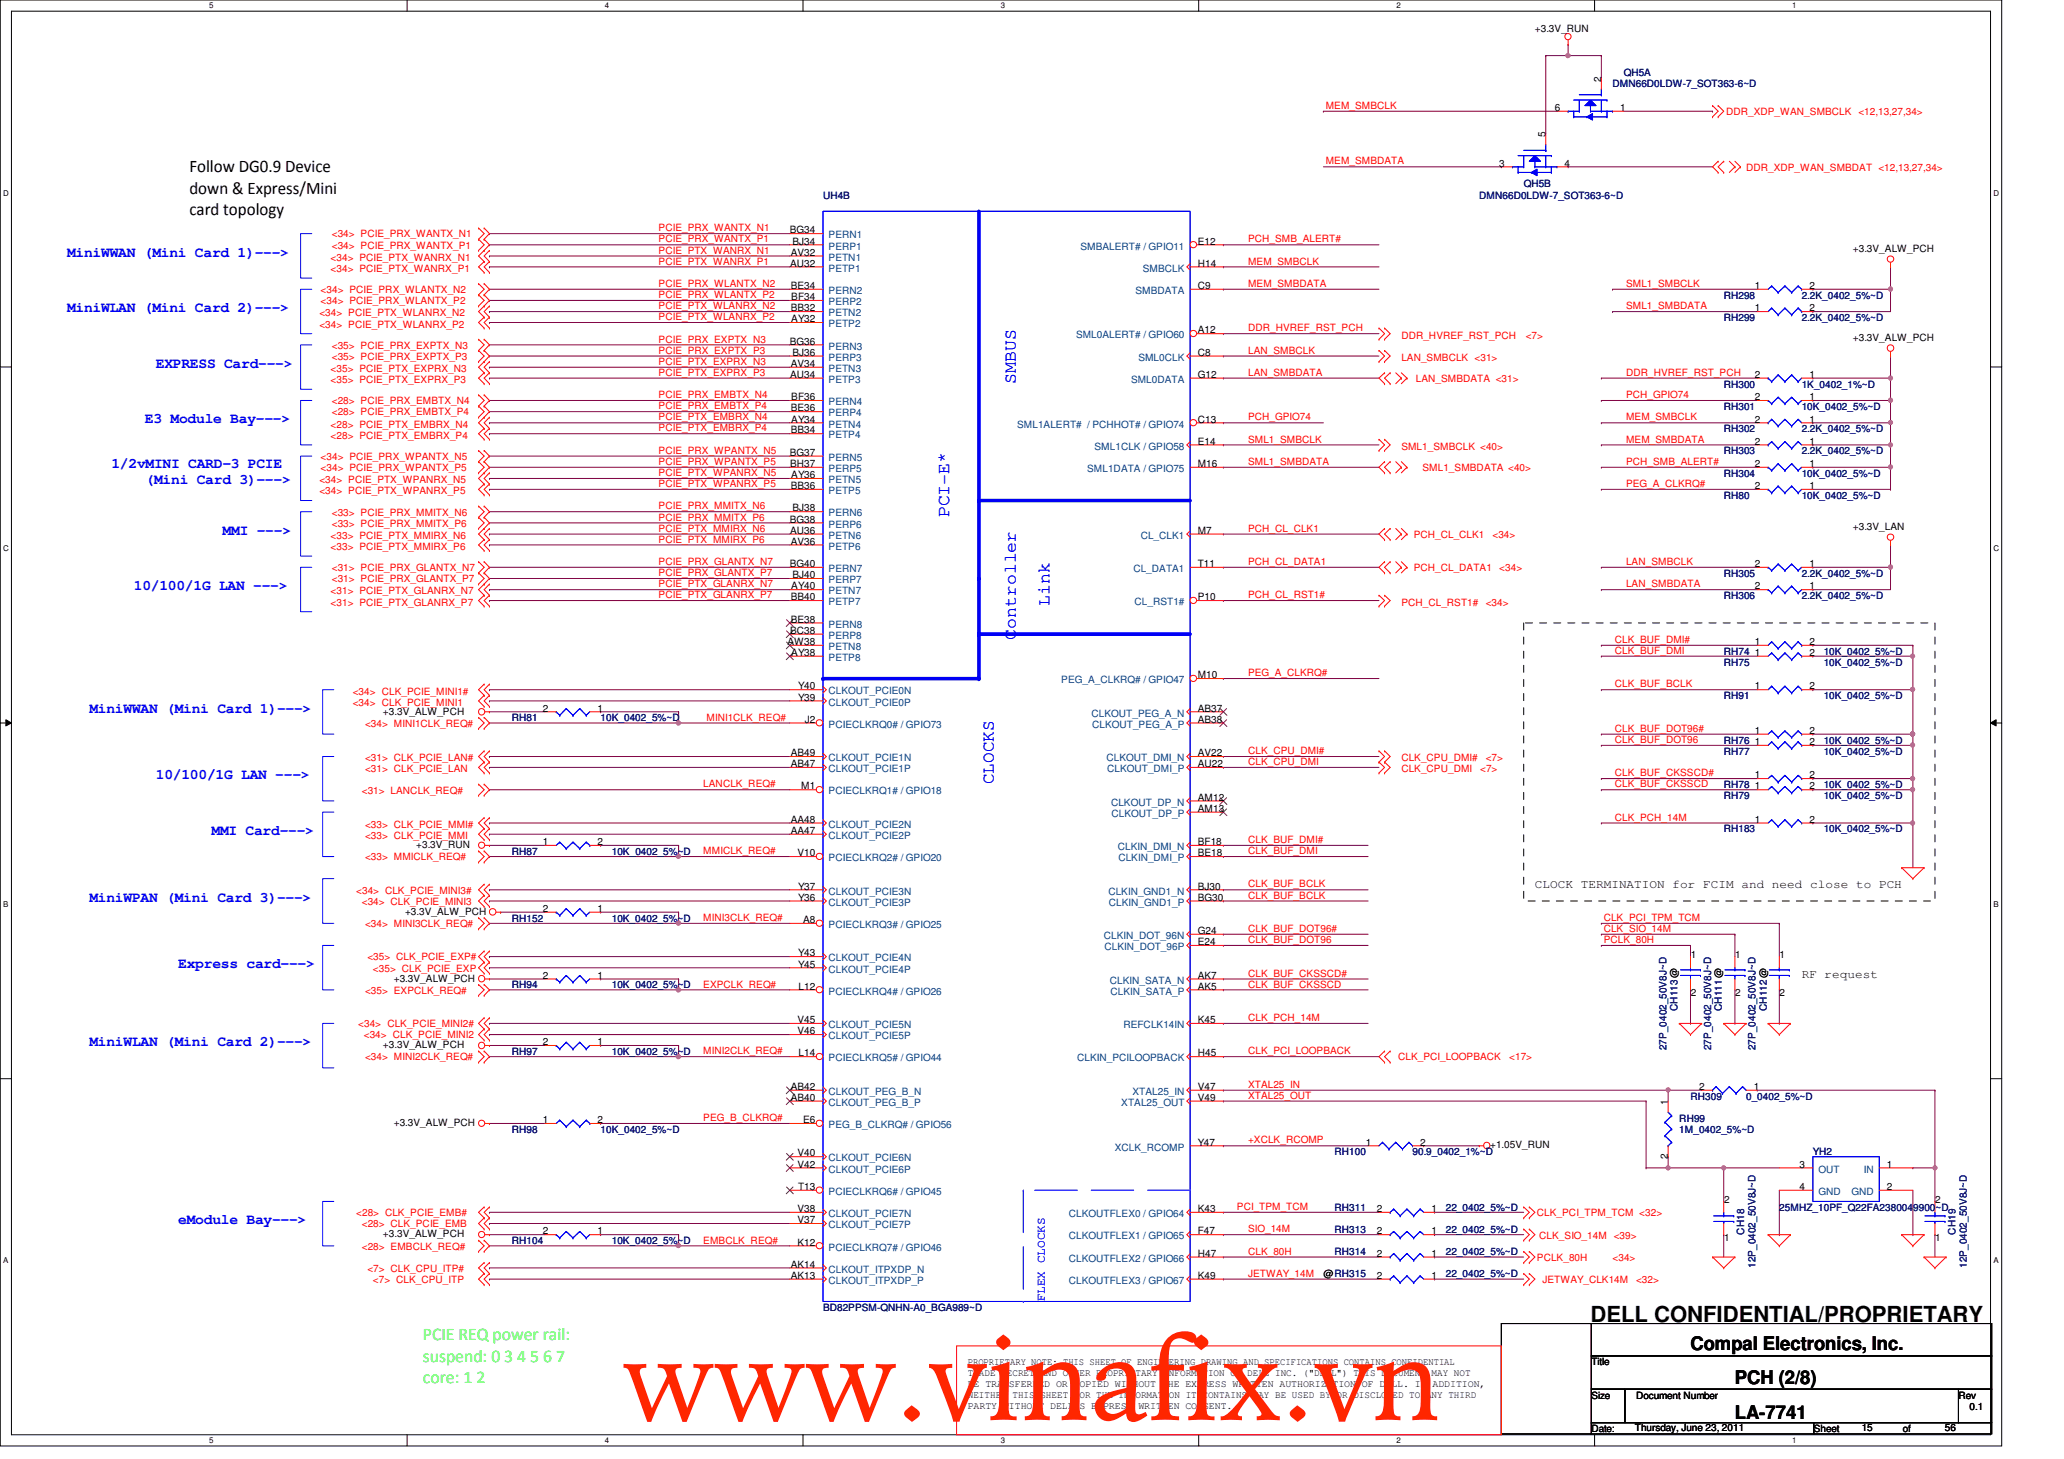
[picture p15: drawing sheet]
<svg xmlns="http://www.w3.org/2000/svg" width="297mm" height="210mm" viewBox="0 0 297 210" stroke-linecap="round" stroke-linejoin="round" font-family="sans-serif">
<defs><g id="words">
<text font-size="16.9" fill="#ff2600" x="89.6" y="204.3">www.vinafix.vn</text>
<text font-size="3.2" x="228.9" y="190.2">DELL CONFIDENTIAL/PROPRIETARY</text>
<g font-size="2.7">
<text x="243.3" y="194.3">Compal Electronics, Inc.</text>
<text x="249.7" y="199.1">PCH (2/8)</text>
<text x="249.7" y="204.2">LA-7741</text>
</g>
<g font-size="2.5">
<text x="27.3" y="24.8">Follow DG0.9 Device</text>
<text x="27.3" y="27.9">down &amp; Express/Mini</text>
<text x="27.3" y="31">card topology</text>
</g>
<g font-size="2.5" fill="#00f">
<text x="146.2" y="55.2" transform="rotate(-90 146.2 55.2)">SMBUS</text>
<text x="136.6" y="74.4" transform="rotate(-90 136.6 74.4)">PCI-E*</text>
<text x="151" y="87.2" transform="rotate(-90 151 87.2)">Link</text>
<text x="146.2" y="92" transform="rotate(-90 146.2 92)">Controller</text>
<text x="143" y="112.8" transform="rotate(-90 143 112.8)">CLOCKS</text>
</g>
<g font-size="2.5" fill="#0f0">
<text x="60.9" y="192.8">PCIE REQ power rail:</text>
<text x="60.9" y="195.9">suspend: 0 3 4 5 6 7</text>
<text x="60.9" y="199">core: 1 2</text>
</g>
<g font-size="2.1" fill="#00f">
<text x="9.6" y="36.9">MiniWWAN (Mini Card 1)---&gt;</text>
<text x="9.6" y="44.9">MiniWLAN (Mini Card 2)---&gt;</text>
<text x="22.4" y="52.9">EXPRESS Card---&gt;</text>
<text x="20.9" y="60.9">E3 Module Bay---&gt;</text>
<text x="16" y="67.3">1/2vMINI CARD-3 PCIE</text>
<text x="21" y="69.6">(Mini Card 3)---&gt;</text>
<text x="32" y="76.9">MMI ---&gt;</text>
<text x="19.3" y="84.9">10/100/1G LAN ---&gt;</text>
<text x="12.9" y="102.5">MiniWWAN (Mini Card 1)---&gt;</text>
<text x="22.4" y="112.1">10/100/1G LAN ---&gt;</text>
<text x="30.4" y="120.1">MMI Card---&gt;</text>
<text x="12.9" y="129.7">MiniWPAN (Mini Card 3)---&gt;</text>
<text x="25.7" y="139.3">Express card---&gt;</text>
<text x="12.9" y="150.5">MiniWLAN (Mini Card 2)---&gt;</text>
<text x="25.7" y="176.1">eModule Bay---&gt;</text>
</g>
<g font-size="1.7">
<text x="220.9" y="127.8">CLOCK TERMINATION for FCIM and need close to PCH</text>
<text x="259.3" y="140.6">RF request</text>
</g>
<text font-size="1.7" fill="#00f" x="150.4" y="187.2" transform="rotate(-90 150.4 187.2)">FLEX CLOCKS</text>
<g font-size="1.4">
<text x="220.9" y="4.6">+3.3V_RUN</text>
<text x="230.4" y="11.7" transform="rotate(-90 230.4 11.7)">2</text>
<text x="223.8" y="16">6</text>
<text x="233.2" y="16">1</text>
<text x="215.8" y="24">3</text>
<text x="222.4" y="19.7" transform="rotate(-90 222.4 19.7)">5</text>
<text x="225.2" y="24">4</text>
<text x="113.7" y="33.6">BG34</text>
<text x="114" y="35.2">BJ34</text>
<text x="172.4" y="35.2">E12</text>
<text x="113.7" y="38.4">AU32</text>
<text x="113.8" y="41.6">BE34</text>
<text x="113.8" y="36.8">AV32</text>
<text x="172.4" y="38.4">H14</text>
<text x="172.4" y="41.6">C9</text>
<text x="252.6" y="41.6">1</text>
<text x="260.4" y="41.6">2</text>
<text x="266.7" y="36.2">+3.3V_ALW_PCH</text>
<text x="113.8" y="44.8">BB32</text>
<text x="113.9" y="43.2">BF34</text>
<text x="113.9" y="46.4">AY32</text>
<text x="172.4" y="48">A12</text>
<text x="252.6" y="44.8">1</text>
<text x="260.4" y="44.8">2</text>
<text x="113.7" y="49.6">BG36</text>
<text x="113.8" y="52.8">AV34</text>
<text x="114" y="51.2">BJ36</text>
<text x="172.4" y="51.2">C8</text>
<text x="266.7" y="49.1">+3.3V_ALW_PCH</text>
<text x="113.7" y="54.4">AU34</text>
<text x="113.8" y="59.2">BE36</text>
<text x="113.9" y="57.6">BF36</text>
<text x="172.4" y="54.4">G12</text>
<text x="252.6" y="54.4">2</text>
<text x="252.6" y="57.6">2</text>
<text x="260.4" y="54.4">1</text>
<text x="260.4" y="57.6">1</text>
<text x="113.7" y="65.6">BG37</text>
<text x="113.8" y="62.4">BB34</text>
<text x="113.9" y="60.8">AY34</text>
<text x="172.4" y="60.8">C13</text>
<text x="172.4" y="64">E14</text>
<text x="252.6" y="60.8">2</text>
<text x="252.6" y="64">2</text>
<text x="260.4" y="60.8">1</text>
<text x="260.4" y="64">1</text>
<text x="113.7" y="67.2">BH37</text>
<text x="113.8" y="70.4">BB36</text>
<text x="113.9" y="68.8">AY36</text>
<text x="172.4" y="67.2">M16</text>
<text x="252.6" y="67.2">2</text>
<text x="252.6" y="70.4">2</text>
<text x="260.4" y="67.2">1</text>
<text x="260.4" y="70.4">1</text>
<text x="113.7" y="75.2">BG38</text>
<text x="113.7" y="76.8">AU36</text>
<text x="114" y="73.6">BJ38</text>
<text x="172.4" y="76.8">M7</text>
<text x="266.7" y="76.2">+3.3V_LAN</text>
<text x="113.7" y="81.6">BG40</text>
<text x="113.8" y="78.4">AV36</text>
<text x="114" y="83.2">BJ40</text>
<text x="172.4" y="81.6">T11</text>
<text x="252.6" y="81.6">2</text>
<text x="260.4" y="81.6">1</text>
<text x="113.8" y="89.6">BE38</text>
<text x="113.8" y="86.4">BB40</text>
<text x="113.9" y="84.8">AY40</text>
<text x="172.4" y="86.4">P10</text>
<text x="252.6" y="84.8">2</text>
<text x="260.4" y="84.8">1</text>
<text x="113.3" y="92.8">AW38</text>
<text x="113.7" y="91.2">BC38</text>
<text x="113.9" y="94.4">AY38</text>
<text x="252.6" y="92.8">1</text>
<text x="252.6" y="94.4">1</text>
<text x="260.4" y="92.8">2</text>
<text x="260.4" y="94.4">2</text>
<text x="114.8" y="99.2">Y40</text>
<text x="114.8" y="100.8">Y39</text>
<text x="172.4" y="97.6">M10</text>
<text x="252.6" y="99.2">1</text>
<text x="260.4" y="99.2">2</text>
<text x="55.1" y="102.8">+3.3V_ALW_PCH</text>
<text x="78.1" y="102.4">2</text>
<text x="86" y="102.4">1</text>
<text x="115.8" y="104">J2</text>
<text x="172.4" y="102.4">AB37</text>
<text x="172.4" y="104">AB38</text>
<text x="252.6" y="107.2">1</text>
<text x="252.6" y="105.6">1</text>
<text x="260.4" y="107.2">2</text>
<text x="260.4" y="105.6">2</text>
<text x="113.8" y="108.8">AB49</text>
<text x="113.8" y="110.4">AB47</text>
<text x="115.3" y="113.6">M1</text>
<text x="172.4" y="108.8">AV22</text>
<text x="172.4" y="110.4">AU22</text>
<text x="252.6" y="113.6">1</text>
<text x="252.6" y="112">1</text>
<text x="260.4" y="113.6">2</text>
<text x="260.4" y="112">2</text>
<text x="113.8" y="118.4">AA48</text>
<text x="113.8" y="120">AA47</text>
<text x="172.4" y="116.8">AM13</text>
<text x="172.4" y="115.2">AM12</text>
<text x="252.6" y="118.4">1</text>
<text x="260.4" y="118.4">2</text>
<text x="59.9" y="122">+3.3V_RUN</text>
<text x="78.1" y="121.6">1</text>
<text x="86" y="121.6">2</text>
<text x="114.8" y="123.2">V10</text>
<text x="172.4" y="121.6">BF18</text>
<text x="172.4" y="123.2">BE18</text>
<text x="58.3" y="131.6">+3.3V_ALW_PCH</text>
<text x="78.1" y="131.2">2</text>
<text x="86" y="131.2">1</text>
<text x="114.8" y="128">Y37</text>
<text x="114.8" y="129.6">Y36</text>
<text x="172.4" y="128">BJ30</text>
<text x="172.4" y="129.6">BG30</text>
<text x="114.8" y="137.6">Y43</text>
<text x="115.6" y="132.8">A8</text>
<text x="172.4" y="134.4">G24</text>
<text x="172.4" y="136">E24</text>
<text x="243.3" y="137.8">1</text>
<text x="249.7" y="137.8">1</text>
<text x="256.1" y="137.8">1</text>
<text x="56.7" y="141.2">+3.3V_ALW_PCH</text>
<text x="78.1" y="140.8">2</text>
<text x="86" y="140.8">1</text>
<text x="114.8" y="139.2">Y45</text>
<text x="114.9" y="142.4">L12</text>
<text x="172.4" y="140.8">AK7</text>
<text x="172.4" y="142.4">AK5</text>
<text x="243.3" y="143.3">2</text>
<text x="249.7" y="143.3">2</text>
<text x="256.1" y="143.3">2</text>
<text x="114.8" y="147.2">V45</text>
<text x="114.8" y="148.8">V46</text>
<text x="172.4" y="147.2">K45</text>
<text x="55.1" y="150.8">+3.3V_ALW_PCH</text>
<text x="78.1" y="150.4">2</text>
<text x="86" y="150.4">1</text>
<text x="114.9" y="152">L14</text>
<text x="172.4" y="152">H45</text>
<text x="78.1" y="161.6">1</text>
<text x="86" y="161.6">2</text>
<text x="113.8" y="158.4">AB40</text>
<text x="113.8" y="156.8">AB42</text>
<text x="115.6" y="161.6">E6</text>
<text x="172.4" y="156.8">V47</text>
<text x="172.4" y="158.4">V49</text>
<text x="240" y="158.9" transform="rotate(-90 240 158.9)">1</text>
<text x="244.6" y="156.8">2</text>
<text x="252.4" y="156.8">1</text>
<text x="56.7" y="162">+3.3V_ALW_PCH</text>
<text x="114.8" y="166.4">V40</text>
<text x="114.8" y="168">V42</text>
<text x="172.4" y="164.8">Y47</text>
<text x="196.6" y="164.8">1</text>
<text x="204.4" y="164.8">2</text>
<text x="214.5" y="165.2">+1.05V_RUN</text>
<text x="240" y="166.8" transform="rotate(-90 240 166.8)">2</text>
<text x="259" y="168">3</text>
<text x="271.6" y="168">1</text>
<text x="114.8" y="171.2">T13</text>
<text x="248.1" y="173">2</text>
<text x="259" y="171.2">4</text>
<text x="271.6" y="171.2">2</text>
<text x="278.5" y="173">2</text>
<text x="55.1" y="178">+3.3V_ALW_PCH</text>
<text x="78.1" y="177.6">2</text>
<text x="86" y="177.6">1</text>
<text x="114.8" y="179.2">K12</text>
<text x="114.8" y="174.4">V38</text>
<text x="114.8" y="176">V37</text>
<text x="172.4" y="174.4">K43</text>
<text x="172.4" y="177.6">F47</text>
<text x="198.2" y="174.4">2</text>
<text x="198.2" y="177.6">2</text>
<text x="206" y="174.4">1</text>
<text x="206" y="177.6">1</text>
<text x="248.1" y="178.5">1</text>
<text x="278.5" y="178.5">1</text>
<text x="113.8" y="182.4">AK14</text>
<text x="113.8" y="184">AK13</text>
<text x="172.4" y="180.8">H47</text>
<text x="172.4" y="184">K49</text>
<text x="190.5" y="183.8">@RH315</text>
<text x="198.2" y="184">2</text>
<text x="198.2" y="180.8">2</text>
<text x="206" y="184">1</text>
<text x="206" y="180.8">1</text>
<text x="139.3" y="196.4">PROPRIETARY NOTE: THIS SHEET OF ENGINEERING DRAWING AND SPECIFICATIONS CONTAINS CONFIDENTIAL</text>
<text x="139.3" y="198">TRADE SECRET AND OTHER PROPRIETARY INFORMATION OF DELL INC. (&quot;DELL&quot;) THIS DOCUMENT MAY NOT</text>
<text x="229" y="196.4">Title</text>
<text x="139.3" y="199.6">BE TRANSFERRED OR COPIED WITHOUT THE EXPRESS WRITTEN AUTHORIZATION OF DELL. IN ADDITION,</text>
<text x="139.3" y="201.1">NEITHER THIS SHEET NOR THE INFORMATION IT CONTAINS WAY BE USED BY OR DISCLOSED TO ANY THIRD</text>
<text x="139.3" y="202.7">PARTY WITHOUT DELL'S EXPRESS WRITTEN CONSENT.</text>
<text x="229" y="201.2">Size</text>
<text x="235.5" y="201.2">Document Number</text>
<text x="281.9" y="201.2">Rev</text>
<text x="283.5" y="202.8">0.1</text>
<text x="229" y="206">Date:</text>
<text x="235.3" y="205.9">Thursday, June 23, 2011</text>
<text x="261" y="206">Sheet</text>
<text x="267.9" y="205.9">15</text>
<text x="273.9" y="206">of</text>
<text x="279.9" y="205.9">56</text>
</g>
<g font-size="1.4" fill="#000080">
<text x="233.7" y="11">QH5A</text>
<text x="232.1" y="12.6">DMN66D0LDW-7_SOT363-6~D</text>
<text x="118.4" y="28.6">UH4B</text>
<text x="212.9" y="28.6">DMN66D0LDW-7_SOT363-6~D</text>
<text x="219.3" y="27">QH5B</text>
<text x="248.1" y="46.2">RH299</text>
<text x="248.1" y="43">RH298</text>
<text x="259.3" y="46.2">2.2K_0402_5%~D</text>
<text x="259.3" y="43">2.2K_0402_5%~D</text>
<text x="248.1" y="55.8">RH300</text>
<text x="248.1" y="59">RH301</text>
<text x="259.3" y="55.8">1K_0402_1%~D</text>
<text x="259.3" y="59">10K_0402_5%~D</text>
<text x="248.1" y="62.2">RH302</text>
<text x="248.1" y="65.4">RH303</text>
<text x="259.3" y="62.2">2.2K_0402_5%~D</text>
<text x="259.3" y="65.4">2.2K_0402_5%~D</text>
<text x="248.1" y="68.6">RH304</text>
<text x="248.1" y="71.8">RH80</text>
<text x="259.3" y="68.6">10K_0402_5%~D</text>
<text x="259.3" y="71.8">10K_0402_5%~D</text>
<text x="248.1" y="83">RH305</text>
<text x="259.3" y="83">2.2K_0402_5%~D</text>
<text x="248.1" y="86.2">RH306</text>
<text x="259.3" y="86.2">2.2K_0402_5%~D</text>
<text x="248.1" y="94.2">RH74</text>
<text x="248.1" y="95.8">RH75</text>
<text x="262.5" y="94.2">10K_0402_5%~D</text>
<text x="262.5" y="95.8">10K_0402_5%~D</text>
<text x="248.1" y="100.6">RH91</text>
<text x="262.5" y="100.6">10K_0402_5%~D</text>
<text x="73.7" y="103.8">RH81</text>
<text x="86.4" y="103.8">10K_0402_5%~D</text>
<text x="248.1" y="107">RH76</text>
<text x="262.5" y="107">10K_0402_5%~D</text>
<text x="248.1" y="108.6">RH77</text>
<text x="248.1" y="113.4">RH78</text>
<text x="262.5" y="108.6">10K_0402_5%~D</text>
<text x="262.5" y="113.4">10K_0402_5%~D</text>
<text x="248.1" y="119.8">RH183</text>
<text x="248.1" y="115">RH79</text>
<text x="262.5" y="119.8">10K_0402_5%~D</text>
<text x="262.5" y="115">10K_0402_5%~D</text>
<text x="73.7" y="123">RH87</text>
<text x="88" y="123">10K_0402_5%~D</text>
<text x="73.7" y="132.6">RH152</text>
<text x="88" y="132.6">10K_0402_5%~D</text>
<text x="73.7" y="142.2">RH94</text>
<text x="88" y="142.2">10K_0402_5%~D</text>
<text x="241.4" y="145.5" transform="rotate(-90 241.4 145.5)">CH113 @</text>
<text x="247.8" y="145.5" transform="rotate(-90 247.8 145.5)">CH111 @</text>
<text x="254.3" y="145.5" transform="rotate(-90 254.3 145.5)">CH112 @</text>
<text x="73.7" y="151.8">RH97</text>
<text x="88" y="151.8">10K_0402_5%~D</text>
<text x="239.8" y="151.1" transform="rotate(-90 239.8 151.1)">27P_0402_50V8J~D</text>
<text x="246.2" y="151.1" transform="rotate(-90 246.2 151.1)">27P_0402_50V8J~D</text>
<text x="252.6" y="151.1" transform="rotate(-90 252.6 151.1)">27P_0402_50V8J~D</text>
<text x="241.7" y="161.4">RH99</text>
<text x="243.3" y="158.2">RH309</text>
<text x="251.3" y="158.2">0_0402_5%~D</text>
<text x="73.7" y="163">RH98</text>
<text x="86.4" y="163">10K_0402_5%~D</text>
<text x="192.1" y="166.2">RH100</text>
<text x="203.3" y="166.2">90.9_0402_1%~D</text>
<text x="241.7" y="163">1M_0402_5%~D</text>
<text x="260.9" y="166.2">YH2</text>
<text x="73.7" y="179">RH104</text>
<text x="88" y="179">10K_0402_5%~D</text>
<text x="192.1" y="174.2">RH311</text>
<text x="192.1" y="177.4">RH313</text>
<text x="208.1" y="174.2">22_0402_5%~D</text>
<text x="208.1" y="177.4">22_0402_5%~D</text>
<text x="251" y="177.6" transform="rotate(-90 251 177.6)">CH18</text>
<text x="256.1" y="174.2">25MHZ_10PF_Q22FA2380049900~D</text>
<text x="281.4" y="177.6" transform="rotate(-90 281.4 177.6)">CH19</text>
<text x="192.1" y="180.6">RH314</text>
<text x="208.1" y="183.8">22_0402_5%~D</text>
<text x="208.1" y="180.6">22_0402_5%~D</text>
<text x="252.6" y="182.4" transform="rotate(-90 252.6 182.4)">12P_0402_50V8J~D</text>
<text x="283" y="182.4" transform="rotate(-90 283 182.4)">12P_0402_50V8J~D</text>
<text x="118.4" y="188.6">BD82PPSM-QNHN-A0_BGA989~D</text>
</g>
<g font-size="1.4" fill="#f00">
<text x="190.8" y="15.7">MEM_SMBCLK</text>
<text x="248.4" y="16.6">DDR_XDP_WAN_SMBCLK &lt;12,13,27,34&gt;</text>
<text x="190.8" y="23.7">MEM_SMBDATA</text>
<text x="251.3" y="24.6">DDR_XDP_WAN_SMBDAT &lt;12,13,27,34&gt;</text>
<text x="47.7" y="35.8">&lt;34&gt; PCIE_PRX_WANTX_P1</text>
<text x="47.7" y="34.2">&lt;34&gt; PCIE_PRX_WANTX_N1</text>
<text x="94.8" y="34.9">PCIE_PRX_WANTX_P1</text>
<text x="94.8" y="33.3">PCIE_PRX_WANTX_N1</text>
<text x="179.6" y="34.9">PCH_SMB_ALERT#</text>
<text x="47.6" y="39.1">&lt;34&gt; PCIE_PTX_WANRX_P1</text>
<text x="47.6" y="37.5">&lt;34&gt; PCIE_PTX_WANRX_N1</text>
<text x="94.8" y="41.3">PCIE_PRX_WLANTX_N2</text>
<text x="94.8" y="36.5">PCIE_PTX_WANRX_N1</text>
<text x="94.8" y="38.1">PCIE_PTX_WANRX_P1</text>
<text x="179.6" y="38.1">MEM_SMBCLK</text>
<text x="179.6" y="41.3">MEM_SMBDATA</text>
<text x="234" y="41.3">SML1_SMBCLK</text>
<text x="46" y="45.5">&lt;34&gt; PCIE_PTX_WLANRX_N2</text>
<text x="46" y="47.1">&lt;34&gt; PCIE_PTX_WLANRX_P2</text>
<text x="46.1" y="43.8">&lt;34&gt; PCIE_PRX_WLANTX_P2</text>
<text x="46.1" y="42.2">&lt;34&gt; PCIE_PRX_WLANTX_N2</text>
<text x="94.8" y="44.5">PCIE_PTX_WLANRX_N2</text>
<text x="94.8" y="42.9">PCIE_PRX_WLANTX_P2</text>
<text x="94.8" y="46.1">PCIE_PTX_WLANRX_P2</text>
<text x="179.6" y="47.7">DDR_HVREF_RST_PCH</text>
<text x="234" y="44.5">SML1_SMBDATA</text>
<text x="47.6" y="53.5">&lt;35&gt; PCIE_PTX_EXPRX_N3</text>
<text x="47.7" y="51.8">&lt;35&gt; PCIE_PRX_EXPTX_P3</text>
<text x="47.7" y="50.2">&lt;35&gt; PCIE_PRX_EXPTX_N3</text>
<text x="94.8" y="49.3">PCIE_PRX_EXPTX_N3</text>
<text x="94.8" y="52.5">PCIE_PTX_EXPRX_N3</text>
<text x="94.8" y="50.9">PCIE_PRX_EXPTX_P3</text>
<text x="179.6" y="50.9">LAN_SMBCLK</text>
<text x="201.7" y="48.7">DDR_HVREF_RST_PCH</text>
<text x="201.7" y="51.9">LAN_SMBCLK &lt;31&gt;</text>
<text x="219.6" y="48.7">&lt;7&gt;</text>
<text x="47.6" y="55.1">&lt;35&gt; PCIE_PTX_EXPRX_P3</text>
<text x="47.7" y="59.8">&lt;28&gt; PCIE_PRX_EMBTX_P4</text>
<text x="47.7" y="58.2">&lt;28&gt; PCIE_PRX_EMBTX_N4</text>
<text x="94.8" y="54.1">PCIE_PTX_EXPRX_P3</text>
<text x="94.8" y="58.9">PCIE_PRX_EMBTX_P4</text>
<text x="94.8" y="57.3">PCIE_PRX_EMBTX_N4</text>
<text x="179.6" y="54.1">LAN_SMBDATA</text>
<text x="203.7" y="55">LAN_SMBDATA &lt;31&gt;</text>
<text x="234" y="54.1">DDR_HVREF_RST_PCH</text>
<text x="234" y="57.3">PCH_GPIO74</text>
<text x="47.6" y="61.5">&lt;28&gt; PCIE_PTX_EMBRX_N4</text>
<text x="47.6" y="63.1">&lt;28&gt; PCIE_PTX_EMBRX_P4</text>
<text x="94.8" y="62.1">PCIE_PTX_EMBRX_P4</text>
<text x="94.8" y="60.5">PCIE_PTX_EMBRX_N4</text>
<text x="94.8" y="65.3">PCIE_PRX_WPANTX_N5</text>
<text x="179.6" y="63.7">SML1_SMBCLK</text>
<text x="179.6" y="60.5">PCH_GPIO74</text>
<text x="201.7" y="64.7">SML1_SMBCLK &lt;40&gt;</text>
<text x="234" y="63.7">MEM_SMBDATA</text>
<text x="234" y="60.5">MEM_SMBCLK</text>
<text x="46" y="71.1">&lt;34&gt; PCIE_PTX_WPANRX_P5</text>
<text x="46" y="69.5">&lt;34&gt; PCIE_PTX_WPANRX_N5</text>
<text x="46.1" y="66.2">&lt;34&gt; PCIE_PRX_WPANTX_N5</text>
<text x="46.1" y="67.8">&lt;34&gt; PCIE_PRX_WPANTX_P5</text>
<text x="94.8" y="68.5">PCIE_PTX_WPANRX_N5</text>
<text x="94.8" y="66.9">PCIE_PRX_WPANTX_P5</text>
<text x="94.8" y="70.1">PCIE_PTX_WPANRX_P5</text>
<text x="179.6" y="66.9">SML1_SMBDATA</text>
<text x="204.7" y="67.8">SML1_SMBDATA &lt;40&gt;</text>
<text x="234" y="66.9">PCH_SMB_ALERT#</text>
<text x="234" y="70.1">PEG_A_CLKRQ#</text>
<text x="47.6" y="77.5">&lt;33&gt; PCIE_PTX_MMIRX_N6</text>
<text x="47.7" y="75.8">&lt;33&gt; PCIE_PRX_MMITX_P6</text>
<text x="47.7" y="74.2">&lt;33&gt; PCIE_PRX_MMITX_N6</text>
<text x="94.8" y="74.9">PCIE_PRX_MMITX_P6</text>
<text x="94.8" y="73.3">PCIE_PRX_MMITX_N6</text>
<text x="94.8" y="76.5">PCIE_PTX_MMIRX_N6</text>
<text x="179.6" y="76.5">PCH_CL_CLK1</text>
<text x="203.5" y="77.4">PCH_CL_CLK1</text>
<text x="214.8" y="77.4">&lt;34&gt;</text>
<text x="47.6" y="79.1">&lt;33&gt; PCIE_PTX_MMIRX_P6</text>
<text x="47.7" y="83.8">&lt;31&gt; PCIE_PRX_GLANTX_P7</text>
<text x="47.7" y="82.2">&lt;31&gt; PCIE_PRX_GLANTX_N7</text>
<text x="94.8" y="82.9">PCIE_PRX_GLANTX_P7</text>
<text x="94.8" y="81.3">PCIE_PRX_GLANTX_N7</text>
<text x="94.8" y="78.1">PCIE_PTX_MMIRX_P6</text>
<text x="179.6" y="81.3">PCH_CL_DATA1</text>
<text x="203.5" y="82.2">PCH_CL_DATA1</text>
<text x="215.8" y="82.2">&lt;34&gt;</text>
<text x="234" y="81.3">LAN_SMBCLK</text>
<text x="47.6" y="85.5">&lt;31&gt; PCIE_PTX_GLANRX_N7</text>
<text x="47.6" y="87.1">&lt;31&gt; PCIE_PTX_GLANRX_P7</text>
<text x="94.8" y="84.5">PCIE_PTX_GLANRX_N7</text>
<text x="94.8" y="86.1">PCIE_PTX_GLANRX_P7</text>
<text x="179.6" y="86.1">PCH_CL_RST1#</text>
<text x="201.7" y="87.1">PCH_CL_RST1#</text>
<text x="213.8" y="87.1">&lt;34&gt;</text>
<text x="234" y="84.5">LAN_SMBDATA</text>
<text x="232.4" y="92.5">CLK_BUF_DMI#</text>
<text x="232.4" y="94.1">CLK_BUF_DMI</text>
<text x="50.8" y="99.9">&lt;34&gt; CLK_PCIE_MINI1#</text>
<text x="50.8" y="101.5">&lt;34&gt; CLK_PCIE_MINI1</text>
<text x="179.6" y="97.3">PEG_A_CLKRQ#</text>
<text x="232.4" y="98.9">CLK_BUF_BCLK</text>
<text x="52.5" y="104.6">&lt;34&gt; MINI1CLK_REQ#</text>
<text x="101.7" y="103.7">MINI1CLK_REQ#</text>
<text x="232.4" y="105.3">CLK_BUF_DOT96#</text>
<text x="232.4" y="106.9">CLK_BUF_DOT96</text>
<text x="52.5" y="109.5">&lt;31&gt; CLK_PCIE_LAN#</text>
<text x="52.5" y="111.1">&lt;31&gt; CLK_PCIE_LAN</text>
<text x="101.2" y="113.3">LANCLK_REQ#</text>
<text x="179.6" y="110.1">CLK_CPU_DMI</text>
<text x="179.6" y="108.5">CLK_CPU_DMI#</text>
<text x="201.7" y="109.5">CLK_CPU_DMI#</text>
<text x="201.7" y="111.1">CLK_CPU_DMI</text>
<text x="213" y="111.1">&lt;7&gt;</text>
<text x="213.8" y="109.5">&lt;7&gt;</text>
<text x="232.4" y="113.3">CLK_BUF_CKSSCD</text>
<text x="232.4" y="111.7">CLK_BUF_CKSSCD#</text>
<text x="52.1" y="114.2">&lt;31&gt; LANCLK_REQ#</text>
<text x="52.5" y="119.1">&lt;33&gt; CLK_PCIE_MMI#</text>
<text x="232.4" y="118.1">CLK_PCH_14M</text>
<text x="52.5" y="120.7">&lt;33&gt; CLK_PCIE_MMI</text>
<text x="52.5" y="123.8">&lt;33&gt; MMICLK_REQ#</text>
<text x="101.2" y="122.9">MMICLK_REQ#</text>
<text x="179.6" y="121.3">CLK_BUF_DMI#</text>
<text x="179.6" y="122.9">CLK_BUF_DMI</text>
<text x="51.3" y="128.6">&lt;34&gt; CLK_PCIE_MINI3#</text>
<text x="52.1" y="130.2">&lt;34&gt; CLK_PCIE_MINI3</text>
<text x="179.6" y="129.3">CLK_BUF_BCLK</text>
<text x="179.6" y="127.7">CLK_BUF_BCLK</text>
<text x="52.5" y="133.4">&lt;34&gt; MINI3CLK_REQ#</text>
<text x="101.2" y="132.5">MINI3CLK_REQ#</text>
<text x="179.6" y="135.7">CLK_BUF_DOT96</text>
<text x="179.6" y="134.1">CLK_BUF_DOT96#</text>
<text x="230.8" y="134.1">CLK_SIO_14M</text>
<text x="230.8" y="132.5">CLK_PCI_TPM_TCM</text>
<text x="230.8" y="135.7">PCLK_80H</text>
<text x="52.5" y="143">&lt;35&gt; EXPCLK_REQ#</text>
<text x="52.9" y="138.2">&lt;35&gt; CLK_PCIE_EXP#</text>
<text x="53.7" y="139.8">&lt;35&gt; CLK_PCIE_EXP</text>
<text x="101.2" y="142.1">EXPCLK_REQ#</text>
<text x="179.6" y="142.1">CLK_BUF_CKSSCD</text>
<text x="179.6" y="140.5">CLK_BUF_CKSSCD#</text>
<text x="51.6" y="147.8">&lt;34&gt; CLK_PCIE_MINI2#</text>
<text x="52.4" y="149.4">&lt;34&gt; CLK_PCIE_MINI2</text>
<text x="179.6" y="146.9">CLK_PCH_14M</text>
<text x="52.5" y="152.6">&lt;34&gt; MINI2CLK_REQ#</text>
<text x="101.2" y="151.7">MINI2CLK_REQ#</text>
<text x="179.6" y="151.7">CLK_PCI_LOOPBACK</text>
<text x="201.2" y="152.6">CLK_PCI_LOOPBACK</text>
<text x="217.2" y="152.6">&lt;17&gt;</text>
<text x="101.2" y="161.3">PEG_B_CLKRQ#</text>
<text x="179.6" y="156.5">XTAL25_IN</text>
<text x="179.6" y="158.1">XTAL25_OUT</text>
<text x="179.6" y="164.5">+XCLK_RCOMP</text>
<text x="51.3" y="175">&lt;28&gt; CLK_PCIE_EMB#</text>
<text x="52.1" y="176.6">&lt;28&gt; CLK_PCIE_EMB</text>
<text x="52.1" y="179.8">&lt;28&gt; EMBCLK_REQ#</text>
<text x="101.2" y="178.9">EMBCLK_REQ#</text>
<text x="178" y="174.1">PCI_TPM_TCM</text>
<text x="179.6" y="177.3">SIO_14M</text>
<text x="221.2" y="175">CLK_PCI_TPM_TCM &lt;32&gt;</text>
<text x="221.5" y="178.2">CLK_SIO_14M &lt;39&gt;</text>
<text x="52.9" y="183">&lt;7&gt; CLK_CPU_ITP#</text>
<text x="53.7" y="184.6">&lt;7&gt; CLK_CPU_ITP</text>
<text x="179.6" y="183.7">JETWAY_14M</text>
<text x="179.6" y="180.5">CLK_80H</text>
<text x="221.2" y="181.4">PCLK_80H</text>
<text x="222" y="184.6">JETWAY_CLK14M</text>
<text x="232.1" y="181.4">&lt;34&gt;</text>
<text x="235.5" y="184.6">&lt;32&gt;</text>
</g>
<g font-size="1.4" fill="#004080">
<text x="119.2" y="34.3">PERN1</text>
<text x="119.2" y="35.9">PERP1</text>
<text x="155.5" y="35.9">SMBALERT# / GPIO11</text>
<text x="119.2" y="37.5">PETN1</text>
<text x="119.2" y="39.1">PETP1</text>
<text x="164.5" y="39.1">SMBCLK</text>
<text x="119.2" y="42.3">PERN2</text>
<text x="119.2" y="43.9">PERP2</text>
<text x="119.2" y="45.5">PETN2</text>
<text x="119.2" y="47.1">PETP2</text>
<text x="163.4" y="42.3">SMBDATA</text>
<text x="119.2" y="50.3">PERN3</text>
<text x="119.2" y="51.9">PERP3</text>
<text x="119.2" y="53.5">PETN3</text>
<text x="154.9" y="48.7">SML0ALERT# / GPIO60</text>
<text x="163.8" y="51.9">SML0CLK</text>
<text x="119.2" y="58.3">PERN4</text>
<text x="119.2" y="59.9">PERP4</text>
<text x="119.2" y="55.1">PETP3</text>
<text x="162.8" y="55.1">SML0DATA</text>
<text x="119.2" y="61.5">PETN4</text>
<text x="119.2" y="63.1">PETP4</text>
<text x="146.4" y="61.5">SML1ALERT# / PCHHOT# / GPIO74</text>
<text x="157.5" y="64.7">SML1CLK / GPIO58</text>
<text x="119.2" y="66.3">PERN5</text>
<text x="119.2" y="67.9">PERP5</text>
<text x="119.2" y="69.5">PETN5</text>
<text x="119.2" y="71.1">PETP5</text>
<text x="156.5" y="67.9">SML1DATA / GPIO75</text>
<text x="119.2" y="74.3">PERN6</text>
<text x="119.2" y="75.9">PERP6</text>
<text x="119.2" y="77.5">PETN6</text>
<text x="164.2" y="77.5">CL_CLK1</text>
<text x="119.2" y="82.3">PERN7</text>
<text x="119.2" y="83.9">PERP7</text>
<text x="119.2" y="79.1">PETP6</text>
<text x="163.1" y="82.3">CL_DATA1</text>
<text x="119.2" y="85.5">PETN7</text>
<text x="119.2" y="87.1">PETP7</text>
<text x="163.3" y="87.1">CL_RST1#</text>
<text x="119.2" y="90.3">PERN8</text>
<text x="119.2" y="91.9">PERP8</text>
<text x="119.2" y="93.5">PETN8</text>
<text x="119.2" y="95.1">PETP8</text>
<text x="119.2" y="99.9">CLKOUT_PCIE0N</text>
<text x="119.2" y="101.5">CLKOUT_PCIE0P</text>
<text x="152.7" y="98.3">PEG_A_CLKRQ# / GPIO47</text>
<text x="119.2" y="104.7">PCIECLKRQ0# / GPIO73</text>
<text x="157.1" y="103.1">CLKOUT_PEG_A_N</text>
<text x="157.2" y="104.7">CLKOUT_PEG_A_P</text>
<text x="119.2" y="109.5">CLKOUT_PCIE1N</text>
<text x="119.2" y="111.1">CLKOUT_PCIE1P</text>
<text x="159.3" y="109.5">CLKOUT_DMI_N</text>
<text x="159.3" y="111.1">CLKOUT_DMI_P</text>
<text x="119.2" y="119.1">CLKOUT_PCIE2N</text>
<text x="119.2" y="114.3">PCIECLKRQ1# / GPIO18</text>
<text x="159.9" y="115.9">CLKOUT_DP_N</text>
<text x="160" y="117.5">CLKOUT_DP_P</text>
<text x="119.2" y="120.7">CLKOUT_PCIE2P</text>
<text x="119.2" y="123.9">PCIECLKRQ2# / GPIO20</text>
<text x="160.9" y="122.3">CLKIN_DMI_N</text>
<text x="160.9" y="123.9">CLKIN_DMI_P</text>
<text x="119.2" y="128.7">CLKOUT_PCIE3N</text>
<text x="119.2" y="130.3">CLKOUT_PCIE3P</text>
<text x="159.5" y="128.7">CLKIN_GND1_N</text>
<text x="159.6" y="130.3">CLKIN_GND1_P</text>
<text x="119.2" y="133.5">PCIECLKRQ3# / GPIO25</text>
<text x="158.9" y="135.1">CLKIN_DOT_96N</text>
<text x="159" y="136.7">CLKIN_DOT_96P</text>
<text x="119.2" y="138.3">CLKOUT_PCIE4N</text>
<text x="119.2" y="139.9">CLKOUT_PCIE4P</text>
<text x="119.2" y="143.1">PCIECLKRQ4# / GPIO26</text>
<text x="159.7" y="141.5">CLKIN_SATA_N</text>
<text x="159.8" y="143.1">CLKIN_SATA_P</text>
<text x="119.2" y="147.9">CLKOUT_PCIE5N</text>
<text x="119.2" y="149.5">CLKOUT_PCIE5P</text>
<text x="161.7" y="147.9">REFCLK14IN</text>
<text x="119.2" y="152.7">PCIECLKRQ5# / GPIO44</text>
<text x="155" y="152.7">CLKIN_PCILOOPBACK</text>
<text x="119.2" y="159.1">CLKOUT_PEG_B_P</text>
<text x="119.2" y="157.5">CLKOUT_PEG_B_N</text>
<text x="161.4" y="159.1">XTAL25_OUT</text>
<text x="163" y="157.5">XTAL25_IN</text>
<text x="119.2" y="162.3">PEG_B_CLKRQ# / GPIO56</text>
<text x="119.2" y="167.1">CLKOUT_PCIE6N</text>
<text x="160.4" y="165.5">XCLK_RCOMP</text>
<text x="119.2" y="168.7">CLKOUT_PCIE6P</text>
<text x="119.2" y="171.9">PCIECLKRQ6# / GPIO45</text>
<text x="261.7" y="168.7">OUT</text>
<text x="261.7" y="171.9">GND</text>
<text x="266.4" y="171.9">GND</text>
<text x="268.2" y="168.7">IN</text>
<text x="119.2" y="179.9">PCIECLKRQ7# / GPIO46</text>
<text x="119.2" y="175.1">CLKOUT_PCIE7N</text>
<text x="119.2" y="176.7">CLKOUT_PCIE7P</text>
<text x="153.8" y="175.1">CLKOUTFLEX0 / GPIO64</text>
<text x="153.8" y="178.3">CLKOUTFLEX1 / GPIO65</text>
<text x="119.2" y="183.1">CLKOUT_ITPXDP_N</text>
<text x="119.2" y="184.7">CLKOUT_ITPXDP_P</text>
<text x="153.8" y="181.5">CLKOUTFLEX2 / GPIO66</text>
<text x="153.8" y="184.7">CLKOUTFLEX3 / GPIO67</text>
</g>
<g font-size="1.1">
<text x="30.1" y="1.1">5</text>
<text x="87" y="1.1">4</text>
<text x="144" y="1.1">3</text>
<text x="201" y="1.1">2</text>
<text x="257.9" y="1.1">1</text>
<text x=".5" y="28.2">D</text>
<text x="286.9" y="28.2">D</text>
<text x=".5" y="79.3">C</text>
<text x="286.9" y="79.3">C</text>
<text x=".5" y="130.6">B</text>
<text x="286.9" y="130.6">B</text>
<text x=".5" y="181.7">A</text>
<text x="286.9" y="181.7">A</text>
<text x="30.1" y="207.6">5</text>
<text x="87" y="207.6">4</text>
<text x="144" y="207.6">3</text>
<text x="201" y="207.6">2</text>
<text x="257.9" y="207.6">1</text>
</g>
</g></defs>
<path d="M0 0h288.1v208h-288.1zM1.6 1.6h284.9v204.8h-284.9z" fill="none" stroke="#000" stroke-width=".14"/>
<g fill="#fff">
<path d="M30.1 .2h.6v1.2h-.6z"/>
<path d="M30.1 206.6h.6v1.2h-.6z"/>
</g>
<path d="M58.6 0v1.6M58.6 206.4v1.6" fill="none" stroke="#000" stroke-width=".14"/>
<g fill="#fff">
<path d="M87 .2h.6v1.2h-.6z"/>
<path d="M87 206.6h.6v1.2h-.6z"/>
</g>
<path d="M115.6 0v1.6M115.6 206.4v1.6" fill="none" stroke="#000" stroke-width=".14"/>
<g fill="#fff">
<path d="M144 .2h.6v1.2h-.6z"/>
<path d="M144 206.6h.6v1.2h-.6z"/>
</g>
<path d="M172.5 0v1.6M172.5 206.4v1.6" fill="none" stroke="#000" stroke-width=".14"/>
<g fill="#fff">
<path d="M201 .2h.5v1.2h-.5z"/>
<path d="M201 206.6h.5v1.2h-.5z"/>
</g>
<path d="M229.5 0v1.6M229.5 206.4v1.6" fill="none" stroke="#000" stroke-width=".14"/>
<g fill="#fff">
<path d="M257.9 .2h.6v1.2h-.6z"/>
<path d="M257.9 206.6h.6v1.2h-.6z"/>
<path d="M.5 27.2h.7v1.2h-.7z"/>
<path d="M286.9 27.2h.8v1.2h-.8z"/>
<path d="M.5 78.4h.7v1.1h-.7z"/>
<path d="M286.9 78.4h.8v1.1h-.8z"/>
</g>
<path d="M0 52.8h1.6M286.5 52.8h1.6" fill="none" stroke="#000" stroke-width=".14"/>
<g fill="#fff">
<path d="M.5 129.6h.7v1.2h-.7z"/>
<path d="M286.9 129.6h.7v1.2h-.7z"/>
</g>
<path d="M0 104h1.6M.8 103.5l.8 .5-.8 .4zM286.5 104l.8-.5v.9zM286.5 104h1.6" fill="none" stroke="#000" stroke-width=".14"/>
<path d="M.8 103.5l.8 .5-.8 .4zM286.5 104l.8-.5v.9z" fill="#000"/>
<g fill="#fff">
<path d="M.5 180.8h.7v1.1h-.7z"/>
<path d="M286.9 180.8h.7v1.1h-.7z"/>
</g>
<path d="M0 155.2h1.6M286.5 155.2h1.6" fill="none" stroke="#000" stroke-width=".14"/>
<g fill="none" stroke="#800040" stroke-width=".14">
<path d="M232.1 41.6h.1M232.1 44.8h.1M232.1 41.6h20.8M232.1 44.8h20.8M260.9 41.6h.1M260.9 44.8h.1M260.9 41.6h11.2M260.9 44.8h11.2M236.9 158.4h.1M236.9 158.4v9.6M252.9 156.8h.1M252.9 156.8h25.6"/>
<path d="M240.1 168h.1M240.1 168h8M248.1 177.6h.1M248.1 177.6v3.2M275.3 168h.1M275.3 168h3.2M278.5 177.6h.1M278.5 177.6v3.2"/>
</g>
<circle cx="240.1" cy="168" r=".3" fill="#f0f"/>
<circle cx="240.1" cy="168" r=".3" fill="none" stroke="#f0f" stroke-width=".14"/>
<path d="M278.5 168h.1M278.5 168v4.8" fill="none" stroke="#800040" stroke-width=".14"/>
<circle cx="278.5" cy="168" r=".3" fill="#f0f"/>
<circle cx="278.5" cy="168" r=".3" fill="none" stroke="#f0f" stroke-width=".14"/>
<path d="M230.5 67.2h.1M230.5 64h.1M230.5 67.2h22.4M230.5 64h22.4M260.9 67.2h.1M260.9 64h.1M260.9 67.2h11.2M260.9 64h11.2M272.1 67.2h.1M272.1 67.2v3.2" fill="none" stroke="#800040" stroke-width=".14"/>
<circle cx="272.1" cy="67.2" r=".3" fill="#f0f"/>
<circle cx="272.1" cy="67.2" r=".3" fill="none" stroke="#f0f" stroke-width=".14"/>
<path d="M272.1 60.8h.1M272.1 60.8v3.2" fill="none" stroke="#800040" stroke-width=".14"/>
<circle cx="272.1" cy="60.8" r=".3" fill="#f0f"/>
<circle cx="272.1" cy="60.8" r=".3" fill="none" stroke="#f0f" stroke-width=".14"/>
<path d="M230.5 81.6h.1M230.5 84.8h.1M230.5 81.6h22.4M230.5 84.8h22.4M260.9 81.6h.1M260.9 81.6h11.2" fill="none" stroke="#800040" stroke-width=".14"/>
<circle cx="272.1" cy="81.6" r=".31" fill="#f0f"/>
<circle cx="272.1" cy="81.6" r=".31" fill="none" stroke="#f0f" stroke-width=".14"/>
<path d="M272.1 57.6h.1M272.1 57.6v3.2h-11.2M260.9 60.8h.1M272.1 78.4h.1M272.1 78.4v6.4h-11.2M260.9 84.8h.1M272.1 81.6h.1" fill="none" stroke="#800040" stroke-width=".14"/>
<circle cx="272.1" cy="57.6" r=".31" fill="#f0f"/>
<circle cx="272.1" cy="57.6" r=".31" fill="none" stroke="#f0f" stroke-width=".14"/>
<g fill="none" stroke="#800040" stroke-width=".14">
<path d="M176.1 64h.1M176.1 76.8h.1M176.1 67.2h.1M176.1 64h22.4M176.1 76.8h22.4M176.1 67.2h22.4M176.1 86.4h.1M176.1 81.6h.1M176.1 86.4h22.4M176.1 81.6h22.4M176.1 156.8h.1M176.1 158.4h.1"/>
<path d="M176.1 156.8h68.8M176.1 158.4h60.8M240.1 156.8h.1M236.9 168h.1M240.1 166.4h.1M240.1 166.4v1.6h-3.2"/>
</g>
<circle cx="240.1" cy="156.8" r=".3" fill="#f0f"/>
<circle cx="240.1" cy="156.8" r=".3" fill="none" stroke="#f0f" stroke-width=".14"/>
<path d="M272.1 38.4h.1M272.1 38.4v6.4M272.1 41.6h.1M230.5 60.8h.1M230.5 60.8h22.4M240.1 156.8h.1M240.1 156.8v1.6M248.1 168h.1M248.1 168v4.8" fill="none" stroke="#800040" stroke-width=".14"/>
<circle cx="272.1" cy="41.6" r=".31" fill="#f0f"/>
<circle cx="272.1" cy="41.6" r=".31" fill="none" stroke="#f0f" stroke-width=".14"/>
<path d="M222.5 8h3.2M225.7 8h.1M225.7 6.4h.1M225.7 6.4v1.6" fill="none" stroke="#800040" stroke-width=".14"/>
<circle cx="225.7" cy="8" r=".31" fill="#f0f"/>
<circle cx="225.7" cy="8" r=".31" fill="none" stroke="#f0f" stroke-width=".14"/>
<g fill="none" stroke="#800040" stroke-width=".14">
<path d="M190.5 16h.1M190.5 16h33.6M222.5 8h.1M222.5 8v11.2M230.5 8h.1M230.5 8v3.2M233.7 16h12.8M246.5 16h.1M190.5 24h25.6M216.1 24h.1M225.7 24h.1M225.7 24h20.8"/>
<path d="M70.4 121.6h.1M70.4 132.8h.1M70.4 121.6h8M70.4 132.8h27.3M86.4 121.6h.1M86.4 121.6h11.3M176.1 184h.1M176.1 184h22.4"/>
</g>
<circle cx="97.6" cy="132.8" r=".31" fill="#f0f"/>
<circle cx="97.6" cy="132.8" r=".31" fill="none" stroke="#f0f" stroke-width=".14"/>
<g fill="none" stroke="#800040" stroke-width=".14">
<path d="M70.4 36.8h.1M70.4 38.4h.1M70.4 35.2h.1M70.4 33.6h.1M70.4 36.8h43.3M70.4 38.4h43.3M70.4 35.2h43.3M70.4 33.6h43.3M70.4 49.6h.1M70.4 54.4h.1M70.4 52.8h.1M70.4 51.2h.1"/>
<path d="M70.4 59.2h.1M70.4 57.6h.1M70.4 44.8h.1M70.4 43.2h.1M70.4 41.6h.1M70.4 46.4h.1M70.4 49.6h43.3M70.4 54.4h43.3M70.4 52.8h43.3M70.4 51.2h43.3M70.4 59.2h43.3M70.4 57.6h43.3"/>
<path d="M70.4 44.8h43.3M70.4 43.2h43.3M70.4 41.6h43.3M70.4 46.4h43.3M70.4 62.4h.1M70.4 60.8h.1M70.4 62.4h43.3M70.4 60.8h43.3M70.4 128h.1M70.4 129.6h.1M70.4 128h43.3M70.4 129.6h43.3"/>
<path d="M72 131.2h.1M72 131.2h6.4M86.4 131.2h.1M86.4 131.2h11.3M97.7 131.2h.1M97.7 132.8h.1M97.7 131.2v1.6M97.7 132.8h16M70.4 150.4h.1M70.4 152h.1M70.4 150.4h8M70.4 152h43.3"/>
<path d="M86.4 150.4h.1M86.4 150.4h11.3M97.7 150.4h.1M97.7 152h.1M97.7 150.4v1.6"/>
</g>
<circle cx="97.6" cy="152" r=".31" fill="#f0f"/>
<circle cx="97.6" cy="152" r=".31" fill="none" stroke="#f0f" stroke-width=".14"/>
<g fill="none" stroke="#800040" stroke-width=".14">
<path d="M70.4 68.8h.1M70.4 67.2h.1M70.4 65.6h.1M70.4 70.4h.1M70.4 68.8h43.3M70.4 67.2h43.3M70.4 65.6h43.3M70.4 70.4h43.3M70.4 110.4h.1M70.4 108.8h.1M70.4 113.6h.1M70.4 110.4h43.3"/>
<path d="M70.4 108.8h43.3M70.4 113.6h43.3M70.4 139.2h.1M70.4 137.6h.1M70.4 139.2h43.3M70.4 137.6h43.3M70.4 148.8h.1M70.4 147.2h.1M70.4 142.4h.1M70.4 140.8h.1M70.4 148.8h43.3M70.4 147.2h43.3"/>
<path d="M70.4 142.4h43.3M70.4 140.8h8M86.4 140.8h.1M86.4 140.8h11.3M97.7 140.8h.1M97.7 142.4h.1M97.7 140.8v1.6"/>
</g>
<circle cx="97.6" cy="142.4" r=".31" fill="#f0f"/>
<circle cx="97.6" cy="142.4" r=".31" fill="none" stroke="#f0f" stroke-width=".14"/>
<g fill="none" stroke="#800040" stroke-width=".14">
<path d="M225.7 8h.1M225.7 8h4.8M176.1 38.4h.1M176.1 35.2h.1M176.1 38.4h22.4M176.1 35.2h22.4M176.1 41.6h.1M176.1 51.2h.1M176.1 54.4h.1M176.1 48h.1M176.1 41.6h22.4M176.1 51.2h22.4"/>
<path d="M176.1 54.4h22.4M176.1 48h22.4M260.9 57.6h.1M260.9 54.4h.1M260.9 54.4h11.2M272.1 54.4h.1M272.1 54.4v3.2h-11.2M176.1 60.8h.1M176.1 60.8h14.4M176.1 110.4h.1M176.1 108.8h.1M176.1 110.4h22.4"/>
<path d="M176.1 108.8h22.4M176.1 136h.1M176.1 134.4h.1M176.1 121.6h.1M176.1 129.6h.1M176.1 123.2h.1M176.1 128h.1M176.1 136h20.8M176.1 134.4h20.8M176.1 121.6h20.8M176.1 129.6h20.8M176.1 123.2h20.8"/>
<path d="M176.1 128h20.8M176.1 152h.1M176.1 142.4h.1M176.1 140.8h.1M176.1 147.2h.1M176.1 152h22.4M176.1 142.4h20.8M176.1 140.8h20.8M176.1 147.2h20.8M176.1 164.8h.1M176.1 164.8h20.8M204.9 164.8h.1"/>
<path d="M204.9 164.8h8M206.5 184h.1M206.5 184h12.8"/>
</g>
<circle cx="272.1" cy="54.4" r=".3" fill="#f0f"/>
<circle cx="272.1" cy="54.4" r=".3" fill="none" stroke="#f0f" stroke-width=".14"/>
<path d="M230.5 54.4h.1M230.5 57.6h.1M230.5 54.4h22.4M230.5 57.6h22.4M272.1 51.2h.1M272.1 51.2v3.2M260.9 92.8h.1M260.9 92.8h14.4M275.3 94.4h.1M275.3 94.4v4.8" fill="none" stroke="#800040" stroke-width=".14"/>
<circle cx="275.2" cy="99.2" r=".3" fill="#f0f"/>
<circle cx="275.2" cy="99.2" r=".3" fill="none" stroke="#f0f" stroke-width=".14"/>
<circle cx="275.2" cy="94.4" r=".3" fill="#f0f"/>
<circle cx="275.2" cy="94.4" r=".3" fill="none" stroke="#f0f" stroke-width=".14"/>
<path d="M260.9 94.4h.1M260.9 99.2h.1M260.9 94.4h14.4M260.9 99.2h14.4" fill="none" stroke="#800040" stroke-width=".14"/>
<circle cx="275.2" cy="99.2" r=".3" fill="#f0f"/>
<circle cx="275.2" cy="99.2" r=".3" fill="none" stroke="#f0f" stroke-width=".14"/>
<path d="M260.9 105.6h.1M260.9 105.6h14.4" fill="none" stroke="#800040" stroke-width=".14"/>
<circle cx="275.2" cy="105.6" r=".31" fill="#f0f"/>
<circle cx="275.2" cy="105.6" r=".31" fill="none" stroke="#f0f" stroke-width=".14"/>
<path d="M275.3 99.2h.1M275.3 99.2v6.4" fill="none" stroke="#800040" stroke-width=".14"/>
<circle cx="275.2" cy="105.6" r=".31" fill="#f0f"/>
<circle cx="275.2" cy="105.6" r=".31" fill="none" stroke="#f0f" stroke-width=".14"/>
<path d="M260.9 107.2h.1M260.9 112h.1M260.9 113.6h.1M260.9 107.2h14.4M260.9 112h14.4M260.9 113.6h14.4" fill="none" stroke="#800040" stroke-width=".14"/>
<circle cx="275.2" cy="113.6" r=".31" fill="#f0f"/>
<circle cx="275.2" cy="113.6" r=".31" fill="none" stroke="#f0f" stroke-width=".14"/>
<path d="M260.9 118.4h.1M260.9 118.4h14.4" fill="none" stroke="#800040" stroke-width=".14"/>
<circle cx="275.2" cy="118.4" r=".3" fill="#f0f"/>
<circle cx="275.2" cy="118.4" r=".3" fill="none" stroke="#f0f" stroke-width=".14"/>
<path d="M275.3 113.6h.1M275.3 107.2h.1M275.3 107.2v4.8M275.3 113.6v4.8" fill="none" stroke="#800040" stroke-width=".14"/>
<circle cx="275.2" cy="112" r=".3" fill="#f0f"/>
<circle cx="275.2" cy="112" r=".3" fill="none" stroke="#f0f" stroke-width=".14"/>
<circle cx="275.2" cy="107.2" r=".3" fill="#f0f"/>
<circle cx="275.2" cy="107.2" r=".3" fill="none" stroke="#f0f" stroke-width=".14"/>
<g fill="none" stroke="#800040" stroke-width=".14">
<path d="M230.5 92.8h.1M230.5 99.2h.1M230.5 94.4h.1M230.5 92.8h22.4M230.5 99.2h22.4M230.5 94.4h22.4M230.5 113.6h.1M230.5 105.6h.1M230.5 107.2h.1M230.5 112h.1M230.5 118.4h.1M230.5 113.6h22.4"/>
<path d="M230.5 105.6h22.4M230.5 107.2h22.4M230.5 112h22.4M230.5 118.4h22.4M275.3 118.4h.1M275.3 105.6h.1M275.3 105.6v1.6M275.3 118.4v6.4"/>
</g>
<circle cx="275.2" cy="105.6" r=".31" fill="#f0f"/>
<circle cx="275.2" cy="105.6" r=".31" fill="none" stroke="#f0f" stroke-width=".14"/>
<path d="M70.4 104h.1M70.4 102.4h.1M70.4 104h43.3M70.4 102.4h8M97.7 104h.1M70.4 161.6h.1M70.4 161.6h8M86.4 161.6h.1M86.4 161.6h27.3" fill="none" stroke="#800040" stroke-width=".14"/>
<circle cx="97.6" cy="104" r=".31" fill="#f0f"/>
<circle cx="97.6" cy="104" r=".31" fill="none" stroke="#f0f" stroke-width=".14"/>
<g fill="none" stroke="#800040" stroke-width=".14">
<path d="M70.4 75.2h.1M70.4 73.6h.1M70.4 76.8h.1M70.4 78.4h.1M70.4 75.2h43.3M70.4 73.6h43.3M70.4 76.8h43.3M70.4 78.4h43.3M70.4 99.2h.1M70.4 83.2h.1M70.4 81.6h.1M70.4 84.8h.1"/>
<path d="M70.4 86.4h.1M70.4 99.2h43.3M70.4 83.2h43.3M70.4 81.6h43.3M70.4 84.8h43.3M70.4 86.4h43.3M70.4 100.8h.1M70.4 100.8h43.3M86.4 102.4h.1M86.4 102.4h11.3M97.7 102.4h.1M97.7 102.4v1.6"/>
<path d="M70.4 177.6h.1M70.4 177.6h8M97.7 179.2h.1M97.7 179.2h16M70.4 184h.1M70.4 182.4h.1M70.4 184h43.3M70.4 182.4h43.3"/>
</g>
<circle cx="97.6" cy="179.2" r=".31" fill="#f0f"/>
<circle cx="97.6" cy="179.2" r=".31" fill="none" stroke="#f0f" stroke-width=".14"/>
<g fill="none" stroke="#800040" stroke-width=".14">
<path d="M70.4 118.4h.1M70.4 118.4h43.3M275.3 112h.1M275.3 112v1.6M70.4 120h.1M70.4 120h43.3M97.7 121.6h.1M97.7 123.2h.1M97.7 121.6v1.6M97.7 123.2h16M70.4 174.4h.1M70.4 176h.1"/>
<path d="M70.4 179.2h.1M70.4 174.4h43.3M70.4 176h43.3M86.4 177.6h.1M86.4 177.6h11.3M97.7 177.6h.1M97.7 177.6v1.6h-27.3M176.1 174.4h.1M176.1 177.6h.1M176.1 177.6h22.4M176.1 174.4h22.4M206.5 174.4h.1"/>
<path d="M206.5 177.6h.1M206.5 177.6h12.8M206.5 174.4h12.8"/>
</g>
<circle cx="275.2" cy="112" r=".3" fill="#f0f"/>
<circle cx="275.2" cy="112" r=".3" fill="none" stroke="#f0f" stroke-width=".14"/>
<path d="M230.5 70.4h.1M230.5 70.4h22.4M260.9 70.4h11.2M272.1 70.4h.1M272.1 64h.1M272.1 64v3.2M176.1 97.6h.1M176.1 97.6h22.4M275.3 92.8h.1M275.3 92.8v1.6" fill="none" stroke="#800040" stroke-width=".14"/>
<circle cx="272.1" cy="64" r=".3" fill="#f0f"/>
<circle cx="272.1" cy="64" r=".3" fill="none" stroke="#f0f" stroke-width=".14"/>
<path d="M70.4 123.2h.1M70.4 123.2h27.3" fill="none" stroke="#800040" stroke-width=".14"/>
<circle cx="97.6" cy="123.2" r=".31" fill="#f0f"/>
<circle cx="97.6" cy="123.2" r=".31" fill="none" stroke="#f0f" stroke-width=".14"/>
<path d="M278.5 156.8h.1M278.5 156.8v11.2M248.1 168h.1M248.1 168h8" fill="none" stroke="#800040" stroke-width=".14"/>
<circle cx="248.1" cy="168" r=".3" fill="#f0f"/>
<circle cx="248.1" cy="168" r=".3" fill="none" stroke="#f0f" stroke-width=".14"/>
<g fill="none" stroke="#800040" stroke-width=".14">
<path d="M230.5 134.4h.1M230.5 132.8h.1M230.5 136h.1M230.5 134.4h19.2M230.5 132.8h25.6M230.5 136h12.8v1.6M243.3 137.6h.1M249.7 134.4h.1M249.7 134.4v3.2M256.1 132.8h.1M256.1 132.8v4.8M243.3 147.2h.1"/>
<path d="M243.3 142.4v4.8M249.7 147.2h.1M249.7 142.4v4.8M256.1 147.2h.1M256.1 142.4v4.8M256.1 177.6h.1M256.1 171.2v6.4M275.3 177.6h.1M275.3 171.2v6.4M176.1 180.8h.1M176.1 180.8h22.4M206.5 180.8h.1"/>
<path d="M206.5 180.8h12.8"/>
</g>
<g fill="none" stroke="#f00" stroke-width=".14">
<path d="M225.7 6.4h.1M225.7 5.8v.6M246.5 15.2h.1M246.5 16.8h.1M246.5 15.2l.8 .8-.8 .8M247.3 15.2h.1M247.3 16.8h.1M247.3 15.2l.8 .8-.8 .8M68.9 36h.1M68.9 34.4h.1M68.9 32.8h.1M68.9 34.4l.8 .8-.8 .8"/>
<path d="M68.9 32.8l.8 .8-.8 .8M69.7 34.4h.1M69.7 36h.1M69.7 32.8h.1M69.7 37.6h.1M69.7 39.2h.1M69.7 34.4l.7 .8-.7 .8M69.7 32.8l.7 .8-.7 .8M69.7 37.6l-.8 .8 .8 .8M69.7 36l-.8 .8 .8 .8M70.4 37.6h.1M70.4 39.2h.1"/>
<path d="M70.4 36h.1M70.4 37.6l-.7 .8 .7 .8M70.4 36l-.7 .8 .7 .8M247.3 23.2h.1M247.3 24.8h.1M247.3 23.2l-.8 .8 .8 .8M248.1 24.8h.1M248.1 23.2h.1M248.1 23.2l-.8 .8 .8 .8M248.9 23.2l.8 .8M249.7 24h.1M249.7 24l-.8 .8"/>
<path d="M249.7 23.2l.8 .8M250.5 24h.1M250.5 24l-.8 .8M272.1 38.4h.1M272.1 37.8v.6M68.9 44h.1M68.9 42.4h.1M68.9 40.8h.1M68.9 58.4h.1M68.9 56.8h.1M68.9 52h.1M68.9 50.4h.1"/>
<path d="M68.9 48.8h.1M68.9 42.4l.8 .8-.8 .8M68.9 40.8l.8 .8-.8 .8M68.9 58.4l.8 .8-.8 .8M68.9 56.8l.8 .8-.8 .8M68.9 50.4l.8 .8-.8 .8M68.9 48.8l.8 .8-.8 .8M69.7 42.4h.1M69.7 44h.1M69.7 40.8h.1M69.7 45.6h.1M69.7 47.2h.1"/>
<path d="M69.7 58.4h.1M69.7 56.8h.1M69.7 50.4h.1M69.7 52h.1M69.7 48.8h.1M69.7 53.6h.1M69.7 55.2h.1M69.7 42.4l.7 .8-.7 .8M69.7 40.8l.7 .8-.7 .8M69.7 44l-.8 .8 .8 .8M69.7 45.6l-.8 .8 .8 .8M69.7 58.4l.7 .8-.7 .8"/>
<path d="M69.7 56.8l.7 .8-.7 .8M69.7 50.4l.7 .8-.7 .8M69.7 48.8l.7 .8-.7 .8M69.7 53.6l-.8 .8 .8 .8M69.7 52l-.8 .8 .8 .8M70.4 44h.1M70.4 45.6h.1M70.4 47.2h.1M70.4 53.6h.1M70.4 55.2h.1M70.4 52h.1M70.4 44l-.7 .8 .7 .8"/>
<path d="M70.4 45.6l-.7 .8 .7 .8M70.4 53.6l-.7 .8 .7 .8M70.4 52l-.7 .8 .7 .8M198.5 47.2h.1M198.5 48.8h.1M198.5 50.4h.1M198.5 52h.1M198.5 47.2l.8 .8-.8 .8M198.5 50.4l.8 .8-.8 .8M199.3 53.6h.1M199.3 55.2h.1M199.3 47.2h.1"/>
<path d="M199.3 48.8h.1M199.3 50.4h.1M199.3 52h.1M199.3 53.6l-.8 .8 .8 .8M199.3 47.2l.8 .8-.8 .8M199.3 50.4l.8 .8-.8 .8M200.1 55.2h.1M200.1 53.6h.1M200.1 53.6l-.8 .8 .8 .8M200.9 53.6l.8 .8M201.7 54.4h.1M201.7 54.4l-.8 .8"/>
<path d="M201.7 53.6l.8 .8M202.5 54.4h.1M202.5 54.4l-.8 .8M252.9 54.4h1.6M259.3 54.4h1.6M272.1 51.2h.1M272.1 50.6v.6M68.9 60h.1M68.9 66.4h.1M68.9 64.8h.1M68.9 68h.1M68.9 76h.1"/>
<path d="M68.9 74.4h.1M68.9 72.8h.1M68.9 64.8l.8 .8-.8 .8M68.9 66.4l.8 .8-.8 .8M68.9 74.4l.8 .8-.8 .8M68.9 72.8l.8 .8-.8 .8M69.7 60h.1M69.7 61.6h.1M69.7 63.2h.1M69.7 64.8h.1M69.7 66.4h.1M69.7 69.6h.1"/>
<path d="M69.7 71.2h.1M69.7 68h.1M69.7 76h.1M69.7 77.6h.1M69.7 74.4h.1M69.7 79.2h.1M69.7 72.8h.1M69.7 60l-.8 .8 .8 .8M69.7 61.6l-.8 .8 .8 .8M69.7 64.8l.7 .8-.7 .8M69.7 69.6l-.8 .8 .8 .8M69.7 68l-.8 .8 .8 .8"/>
<path d="M69.7 66.4l.7 .8-.7 .8M69.7 76l-.8 .8 .8 .8M69.7 74.4l.7 .8-.7 .8M69.7 77.6l-.8 .8 .8 .8M69.7 72.8l.7 .8-.7 .8M70.4 60h.1M70.4 61.6h.1M70.4 63.2h.1M70.4 69.6h.1M70.4 71.2h.1M70.4 68h.1M70.4 76h.1"/>
<path d="M70.4 77.6h.1M70.4 79.2h.1M70.4 60l-.7 .8 .7 .8M70.4 61.6l-.7 .8 .7 .8M70.4 69.6l-.7 .8 .7 .8M70.4 68l-.7 .8 .7 .8M70.4 76l-.7 .8 .7 .8M70.4 77.6l-.7 .8 .7 .8M198.5 63.2h.1M198.5 64.8h.1M198.5 63.2l.8 .8-.8 .8M199.3 76h.1"/>
<path d="M199.3 77.6h.1M199.3 66.4h.1M199.3 68h.1M199.3 63.2h.1M199.3 64.8h.1M199.3 76l-.8 .8 .8 .8M199.3 66.4l-.8 .8 .8 .8M199.3 63.2l.8 .8-.8 .8M200.1 77.6h.1M200.1 76h.1M200.1 68h.1M200.1 66.4h.1"/>
<path d="M200.1 76l-.8 .8 .8 .8M200.1 66.4l-.8 .8 .8 .8M200.9 76l.8 .8M200.9 66.4l.8 .8M201.7 76.8h.1M201.7 67.2h.1M201.7 76.8l-.8 .8M201.7 76l.8 .8M201.7 67.2l-.8 .8M201.7 66.4l.8 .8M202.5 76.8h.1M202.5 67.2h.1"/>
<path d="M202.5 76.8l-.8 .8M202.5 67.2l-.8 .8M252.9 60.8h1.6M259.3 60.8h1.6M272.1 78.4h.1M272.1 77.8v.6M68.9 84h.1M68.9 82.4h.1M68.9 80.8h.1M68.9 82.4l.8 .8-.8 .8M68.9 80.8l.8 .8-.8 .8M69.7 98.4h.1"/>
<path d="M69.7 84h.1M69.7 85.6h.1M69.7 82.4h.1M69.7 87.2h.1M69.7 80.8h.1M69.7 98.4l-.8 .8 .8 .8M69.7 84l-.8 .8 .8 .8M69.7 82.4l.7 .8-.7 .8M69.7 85.6l-.8 .8 .8 .8M69.7 80.8l.7 .8-.7 .8M70.4 98.4h.1M70.4 84h.1"/>
<path d="M70.4 85.6h.1M70.4 87.2h.1M70.4 98.4l-.7 .8 .7 .8M70.4 84l-.7 .8 .7 .8M70.4 85.6l-.7 .8 .7 .8M198.5 85.6h.1M198.5 87.2h.1M198.5 85.6l.8 .8-.8 .8M199.3 80.8h.1M199.3 82.4h.1M199.3 85.6h.1M199.3 87.2h.1"/>
<path d="M199.3 80.8l-.8 .8 .8 .8M199.3 85.6l.8 .8-.8 .8M200.1 82.4h.1M200.1 80.8h.1M200.1 80.8l-.8 .8 .8 .8M200.9 80.8l.8 .8M201.7 81.6h.1M201.7 81.6l-.8 .8M201.7 80.8l.8 .8M202.5 81.6h.1M202.5 81.6l-.8 .8M68.9 114.4h.1"/>
<path d="M68.9 112.8h.1M68.9 104.8h.1M68.9 103.2h.1M68.9 112.8l.8 .8-.8 .8M68.9 103.2l.8 .8-.8 .8M69.7 108h.1M69.7 109.6h.1M69.7 112.8h.1M69.7 114.4h.1M69.7 111.2h.1M69.7 100h.1M69.7 101.6h.1"/>
<path d="M69.7 103.2h.1M69.7 104.8h.1M69.7 117.6h.1M69.7 119.2h.1M69.7 108l-.8 .8 .8 .8M69.7 112.8l.7 .8-.7 .8M69.7 109.6l-.8 .8 .8 .8M69.7 100l-.8 .8 .8 .8M69.7 103.2l.7 .8-.7 .8M69.7 117.6l-.8 .8 .8 .8M69.7 119.2l-.8 .8 .8 .8M69.8 102.4h.6"/>
<path d="M70.4 102.4h.1M70.4 108h.1M70.4 109.6h.1M70.4 111.2h.1M70.4 100h.1M70.4 101.6h.1M70.4 117.6h.1M70.4 119.2h.1M70.4 108l-.7 .8 .7 .8M70.4 109.6l-.7 .8 .7 .8M70.4 100l-.7 .8 .7 .8M70.4 117.6l-.7 .8 .7 .8"/>
<path d="M70.4 119.2l-.7 .8 .7 .8M198.5 108h.1M198.5 109.6h.1M198.5 111.2h.1M198.5 108l.8 .8-.8 .8M198.5 109.6l.8 .8-.8 .8M199.3 108h.1M199.3 109.6h.1M199.3 111.2h.1M199.3 108l.8 .8-.8 .8M199.3 109.6l.8 .8-.8 .8M252.9 118.4h1.6"/>
<path d="M252.9 113.6h1.6M259.3 118.4h1.6M259.3 113.6h1.6M68.9 133.6h.1M68.9 132h.1M68.9 124h.1M68.9 122.4h.1M68.9 132l.8 .8-.8 .8M68.9 122.4l.8 .8-.8 .8M69.7 136.8h.1M69.7 138.4h.1M69.7 127.2h.1"/>
<path d="M69.7 128.8h.1M69.7 132h.1M69.7 133.6h.1M69.7 130.4h.1M69.7 120.8h.1M69.7 122.4h.1M69.7 124h.1M69.7 136.8l-.8 .8 .8 .8M69.7 138.4l-.8 .8 .8 .8M69.7 127.2l-.8 .8 .8 .8M69.7 132l.7 .8-.7 .8M69.7 128.8l-.8 .8 .8 .8"/>
<path d="M69.7 122.4l.7 .8-.7 .8M69.8 121.6h.6M70.4 121.6h.1M70.4 136.8h.1M70.4 138.4h.1M70.4 127.2h.1M70.4 128.8h.1M70.4 130.4h.1M70.4 120.8h.1M70.4 136.8l-.7 .8 .7 .8M70.4 138.4l-.7 .8 .7 .8M70.4 127.2l-.7 .8 .7 .8"/>
<path d="M70.4 128.8l-.7 .8 .7 .8M71.4 131.2h.6M72 131.2h.1M78.4 131.2h1.6M78.4 121.6h1.6M84.9 131.2h1.5M84.9 121.6h1.5M273.7 124.8h.1M273.7 124.8h3.2M273.7 124.8l1.6 1.6M275.3 126.4h.1M276.9 124.8h.1"/>
<path d="M276.9 124.8l-1.6 1.6M68.9 143.2h.1M68.9 141.6h.1M68.9 152.8h.1M68.9 151.2h.1M68.9 141.6l.8 .8-.8 .8M68.9 151.2l.8 .8-.8 .8M69.7 140h.1M69.7 141.6h.1M69.7 143.2h.1M69.7 148h.1M69.7 149.6h.1"/>
<path d="M69.7 151.2h.1M69.7 152.8h.1M69.7 146.4h.1M69.7 141.6l.7 .8-.7 .8M69.7 148l-.8 .8 .8 .8M69.7 151.2l.7 .8-.7 .8M69.7 146.4l-.8 .8 .8 .8M69.8 150.4h.6M69.8 140.8h.6M70.4 150.4h.1M70.4 140.8h.1M70.4 140h.1"/>
<path d="M70.4 148h.1M70.4 149.6h.1M70.4 146.4h.1M70.4 148l-.7 .8 .7 .8M70.4 146.4l-.7 .8 .7 .8M78.4 140.8h1.6M84.9 140.8h1.5M199.3 151.2h.1M199.3 152.8h.1M199.3 151.2l-.8 .8 .8 .8M200.1 152.8h.1M200.1 151.2h.1"/>
<path d="M200.1 151.2l-.8 .8 .8 .8M240.1 158.4v1.6M241.7 147.2h.1M241.7 147.2h3.2M241.7 147.2l1.6 1.6M243.3 148.8h.1M244.9 147.2h.1M244.9 147.2l-1.6 1.6M244.9 156.8h1.6M248.1 147.2h.1M248.1 147.2h3.2M248.1 147.2l1.6 1.6"/>
<path d="M249.7 148.8h.1M251.3 147.2h.1M251.3 147.2l-1.6 1.6M251.3 156.8h1.6M254.5 147.2h.1M254.5 147.2h3.2M254.5 147.2l1.6 1.6M256.1 148.8h.1M257.7 147.2h.1M257.7 147.2l-1.6 1.6M68.9 178.4h.1M68.9 178.4l.8 .8-.8 .8"/>
<path d="M69.7 175.2h.1M69.7 176.8h.1M69.7 173.7h.1M69.7 178.4h.1M69.7 175.2l-.8 .8 .8 .8M69.7 173.7l-.8 .7 .8 .8M69.7 178.4l.7 .8-.7 .8M69.8 161.6h.6M69.8 177.6h.6M70.4 161.6h.1M70.4 177.6h.1M70.4 175.2h.1"/>
<path d="M70.4 176.8h.1M70.4 173.7h.1M70.4 175.2l-.7 .8 .7 .8M70.4 173.7l-.7 .7 .7 .8M78.4 177.6h1.6M84.9 177.6h1.5M212.9 164.8h.1M212.9 164.8h.6M219.3 173.7h.1M219.3 175.2h.1M219.3 176.8h.1M219.3 178.4h.1"/>
<path d="M219.3 173.7l.8 .7-.8 .8M219.3 176.8l.8 .8-.8 .8M220.1 173.7h.1M220.1 175.2h.1M220.1 176.8h.1M220.1 178.4h.1M220.1 176.8l.8 .8-.8 .8M220.1 173.7l.8 .7-.8 .8M240.1 164.8v1.6M248.1 172.8v1.6M248.1 176v1.6M254.5 177.6h.1"/>
<path d="M254.5 177.6h3.2M254.5 177.6l1.6 1.6M256.1 179.2h.1M257.7 177.6h.1M257.7 177.6l-1.6 1.6M273.7 177.6h.1M273.7 177.6l1.6 1.6M273.7 177.6h3.2M275.3 179.2h.1M276.9 177.6h.1M276.9 177.6l-1.6 1.6M68.9 180h.1"/>
<path d="M69.7 181.7h.1M69.7 183.2h.1M69.7 184.8h.1M69.7 180h.1M69.7 181.7l-.8 .7 .8 .8M69.7 183.2l-.8 .8 .8 .8M70.4 181.7h.1M70.4 183.2h.1M70.4 184.8h.1M70.4 181.7l-.7 .7 .7 .8M70.4 183.2l-.7 .8 .7 .8M137.7 193.6h78.4v12.8h-78.4z"/>
<path d="M219.3 183.2h.1M219.3 184.8h.1M219.3 180h.1M219.3 181.7h.1M219.3 183.2l.8 .8-.8 .8M219.3 180l.8 .8-.8 .9M220.1 183.2h.1M220.1 184.8h.1M220.1 180h.1M220.1 181.7h.1M220.1 183.2l.8 .8-.8 .8M220.1 180l.8 .8-.8 .9"/>
<path d="M246.5 180.8h.1M246.5 180.8h3.2M246.5 180.8l1.6 1.6M248.1 182.4h.1M249.7 180.8h.1M249.7 180.8l-1.6 1.6M276.9 180.8h.1M276.9 180.8h3.2M276.9 180.8l1.6 1.6M278.5 182.4h.1M280.1 180.8h.1M280.1 180.8l-1.6 1.6"/>
<circle cx="225.6" cy="5.3" r=".45"/>
<circle cx="272.1" cy="37.3" r=".46"/>
<circle cx="272.1" cy="50.1" r=".47"/>
<circle cx="272.1" cy="77.3" r=".46"/>
<circle cx="69.3" cy="102.4" r=".46"/>
<circle cx="69.3" cy="121.6" r=".45"/>
<circle cx="70.9" cy="131.2" r=".47"/>
<circle cx="69.3" cy="150.4" r=".46"/>
<circle cx="69.3" cy="140.8" r=".46"/>
<circle cx="69.3" cy="177.6" r=".45"/>
<circle cx="69.3" cy="161.6" r=".45"/>
<circle cx="214" cy="164.8" r=".46"/>
</g>
<path d="M216.1 190.4h12.9v15.9h-12.9zM229 190.4h57.6v4.7h-57.6zM229 195.1h57.6v4.8h-57.6zM229 199.9h4.8v4.8h-4.8zM233.8 199.9h48.1v4.8h-48.1zM281.9 199.9h4.7v4.8h-4.7zM229 204.7h32v1.6h-32zM261 204.7h25.6v1.6h-25.6z" fill="none" stroke="#000" stroke-width=".14"/>
<g fill="none" stroke="#00f" stroke-width=".14">
<path d="M44.9 33.6h-1.6v6.4h1.6M217.7 24h.1M217.7 24h1.6M218.5 22.4h4.8M219.3 24h.1M219.3 22.4v1.6M220.9 24h3.2M222.5 21.6h.1M222.5 24h.1M222.5 20.8v.8M222.5 22.4v1.6M223.3 22.4h.1"/>
<path d="M224.1 24h.1M44.9 49.6h-1.6v6.4h1.6M44.9 57.6h-1.6v6.4h1.6M44.9 41.6h-1.6v6.4h1.6M254.5 54.4h.1M254.5 54.4l.5 .5M255 54.9h.1M255.9 53.9h.1M255.9 53.9l1 1M255.9 53.9l-.9 1M256.9 54.9h.1M257.8 53.9h.1"/>
<path d="M257.8 53.9l1 1M257.8 53.9l-.9 1M258.8 54.9h.1M259.3 54.4l-.5 .5M44.9 65.6h-1.6v6.4h1.6M44.9 73.6h-1.6v6.4h1.6M254.5 60.8h.1M255 60.3h.1M255 60.3l.9 1M255 60.3l-.5 .5M255.9 61.3h.1M256.9 60.3h.1"/>
<path d="M256.9 60.3l.9 1M256.9 60.3l-1 1M257.8 61.3h.1M258.8 60.3h.1M258.8 60.3l.5 .5M258.8 60.3l-1 1M44.9 81.6h-1.6v6.4h1.6M48 99.2h-1.6v6.4h1.6M48 108.8h-1.6v6.4h1.6M48 116.8h-1.6v6.4h1.6M255 117.9h.1M255 113.2h.1"/>
<path d="M255 117.9l-.5 .5M255 117.9l.9 1M255 113.2l-.5 .4M255 113.2l.9 .9M255.9 118.9h.1M255.9 114.1h.1M256.9 117.9h.1M256.9 113.2h.1M256.9 117.9l-1 1M256.9 117.9l.9 1M256.9 113.2l-1 .9M256.9 113.2l.9 .9"/>
<path d="M257.8 118.9h.1M257.8 114.1h.1M258.8 117.9h.1M258.8 113.2h.1M258.8 117.9l-1 1M258.8 117.9l.5 .5M258.8 113.2l-1 .9M258.8 113.2l.5 .4M259.3 118.4h.1M259.3 113.6h.1M48 136h-1.6v6.4h1.6M48 126.4h-1.6v6.4h1.6"/>
<path d="M80 131.2h.1M80 131.2l.6 .5M80.6 131.7h.1M80.6 121.2h.1M80.6 121.2l-.6 .4M80.6 121.2l.9 .9M81.5 130.7h.1M81.5 122.1h.1M81.5 130.7l1 1M81.5 130.7l-.9 1M82.5 131.7h.1M82.5 121.2h.1"/>
<path d="M82.5 121.2l-1 .9M82.5 121.2l.9 .9M83.4 130.7h.1M83.4 122.1h.1M83.4 130.7l1 1M83.4 130.7l-.9 1M84.4 131.7h.1M84.4 121.2h.1M84.4 121.2l-1 .9M84.4 121.2l.5 .4M84.9 121.6h.1M84.9 131.2l-.5 .5"/>
<path d="M48 147.2h-1.6v6.4h1.6M80 140.8h.1M80 140.8l.6 .5M80.6 141.3h.1M81.5 140.3h.1M81.5 140.3l1 1M81.5 140.3l-.9 1M82.5 141.3h.1M83.4 140.3h.1M83.4 140.3l1 1M83.4 140.3l-.9 1M84.4 141.3h.1"/>
<path d="M84.9 140.8l-.5 .5M246.5 156.8h.1M247 156.3h.1M247 156.3l.9 1M247 156.3l-.5 .5M247.9 157.3h.1M248.9 156.3h.1M248.9 156.3l.9 1M248.9 156.3l-1 1M249.8 157.3h.1M250.8 156.3h.1M250.8 156.3l.5 .5"/>
<path d="M250.8 156.3l-1 1M48 172.8h-1.6v6.4h1.6M80 177.6h.1M80 177.6l.6 .5M80.6 178.1h.1M81.5 177.2h.1M81.5 177.2l1 .9M81.5 177.2l-.9 .9M82.5 178.1h.1M83.4 177.2h.1M83.4 177.2l1 .9M83.4 177.2l-.9 .9"/>
<path d="M84.4 178.1h.1M84.9 177.6l-.5 .5M239.6 161.5h.1M239.6 163.4h.1M239.6 161.5l1 .9M239.6 163.4l1 .9M240.1 164.8h.1M240.1 160l.5 .5M240.6 160.5h.1M240.6 162.4h.1M240.6 164.3h.1M240.6 160.5l-1 1"/>
<path d="M240.6 162.4l-1 1M240.6 164.3l-.5 .5M246.6 174.9h2.9M246.6 175.7h2.9M248.1 175.7h.1M248.1 174.9h.1M248.1 174.4v.5M248.1 175.7v.3M249.5 174.9h.1M249.5 175.7h.1"/>
</g>
<path d="M219.3 89.6h59.2v40h-59.2z" fill="none" stroke="#000" stroke-width=".14" stroke-dasharray="1 1 1 1 1 1 1 1"/>
<path d="M220.1 23.2l.8-.8 .8 .8z" fill="#00f"/>
<path d="M218.5 24.8h.1M218.5 24v.8M219.3 21.6h3.2M220.9 22.4l.8 .8h-1.6zM220.9 24h.1M220.9 23.2v.8M222.5 21.6h.1M223.3 24.8h.1M223.3 24v.8" fill="none" stroke="#00f" stroke-width=".14"/>
<path d="M220.4 24.8l.8-.5v1z" fill="#00f"/>
<g fill="none" stroke="#00f" stroke-width=".14">
<path d="M217.7 24h.1M217.7 24h1.6M218.5 24.8h1.9M218.5 22.4h4.8M219.3 24h.1M219.3 22.4v1.6M220.4 24.8l.8-.5v1zM220.4 24.8h.1M220.9 24h3.2M221.2 24.8h.1M221.2 24.8h2.1M222.5 21.6h.1"/>
<path d="M222.5 24h.1M222.5 20.8v.8M222.5 22.4v1.6M223.3 22.4h.1M224.1 24h.1"/>
</g>
<path d="M220.1 23.2l.8-.8 .8 .8z" fill="#00f"/>
<path d="M218.5 24.8h.1M218.5 24v.8M219.3 21.6h3.2M220.9 22.4l.8 .8h-1.6zM220.9 24h.1M220.9 23.2v.8M222.5 21.6h.1M223.3 24.8h.1M223.3 24v.8" fill="none" stroke="#00f" stroke-width=".14"/>
<path d="M220.4 24.8l.8-.5v1z" fill="#00f"/>
<g fill="none" stroke="#00f" stroke-width=".14">
<path d="M118.4 30.4h52.9v156.8h-52.9zM218.5 24.8h1.9M220.4 24.8l.8-.5v1zM220.4 24.8h.1M221.2 24.8h.1M221.2 24.8h2.1M255 98.7h.1M255 98.7l-.5 .5M255 98.7l.9 1M255.9 99.7h.1M256.9 98.7h.1M256.9 98.7l-1 1"/>
<path d="M256.9 98.7l.9 1M257.8 99.7h.1M258.8 98.7h.1M258.8 98.7l-1 1M258.8 98.7l.5 .5M259.3 99.2h.1M200.1 174.4h.1M200.6 173.9h.1M200.6 173.9l.9 1M200.6 173.9l-.5 .5M201.5 174.9h.1M202.5 173.9h.1"/>
<path d="M202.5 173.9l1 1M202.5 173.9l-1 1M203.5 174.9h.1M204.4 173.9h.1M204.4 173.9l.5 .5M204.4 173.9l-.9 1"/>
</g>
<path d="M222.5 19.2v1.6M216.1 24h1.6M224.1 24h1.6M252.9 99.2h1.6M259.3 99.2h1.6M198.5 174.4h1.6M204.9 174.4h1.6" fill="none" stroke="#f00" stroke-width=".14"/>
<path d="M140.9 30.4v52.8" fill="none" stroke="#00f" stroke-width=".47"/>
<circle cx="140.9" cy="83.2" r=".23" fill="#00f"/>
<path d="M140.9 83.2v14.4" fill="none" stroke="#00f" stroke-width=".47"/>
<circle cx="140.9" cy="97.6" r=".23" fill="#00f"/>
<path d="M118.4 97.6h22.5" fill="none" stroke="#00f" stroke-width=".47"/>
<circle cx="118.4" cy="97.6" r=".23" fill="#00f"/>
<path d="M147.3 171.2h.1M147.3 171.2v16M171.3 171.2h-24M147.3 187.2h.1" fill="none" stroke="#fff" stroke-width=".14" stroke-dasharray="6.1 2"/>
<path d="M147.3 171.2h.1M147.3 171.2v16M171.3 171.2h-24M147.3 187.2h.1" fill="none" stroke="#00f" stroke-width=".14" stroke-dasharray="6.1 2"/>
<path d="M140.9 91.2h30.4" fill="none" stroke="#00f" stroke-width=".47"/>
<circle cx="140.9" cy="91.2" r=".23" fill="#00f"/>
<path d="M140.9 72h30.4" fill="none" stroke="#00f" stroke-width=".47"/>
<circle cx="140.9" cy="72" r=".23" fill="#00f"/>
<path d="M118.4 30.4h52.9v156.8h-52.9z" fill="none" stroke="#00f" stroke-width=".14"/>
<path d="M140.9 30.4v52.8" fill="none" stroke="#00f" stroke-width=".47"/>
<circle cx="140.9" cy="83.2" r=".23" fill="#00f"/>
<path d="M140.9 83.2v14.4" fill="none" stroke="#00f" stroke-width=".47"/>
<circle cx="140.9" cy="97.6" r=".23" fill="#00f"/>
<path d="M118.4 97.6h22.5" fill="none" stroke="#00f" stroke-width=".47"/>
<circle cx="118.4" cy="97.6" r=".23" fill="#00f"/>
<path d="M147.3 171.2h.1M147.3 171.2v16M171.3 171.2h-24M147.3 187.2h.1" fill="none" stroke="#fff" stroke-width=".14" stroke-dasharray="6.1 2"/>
<path d="M147.3 171.2h.1M147.3 171.2v16M171.3 171.2h-24M147.3 187.2h.1" fill="none" stroke="#00f" stroke-width=".14" stroke-dasharray="6.1 2"/>
<path d="M140.9 91.2h30.4" fill="none" stroke="#00f" stroke-width=".47"/>
<circle cx="140.9" cy="91.2" r=".23" fill="#00f"/>
<path d="M140.9 72h30.4" fill="none" stroke="#00f" stroke-width=".47"/>
<circle cx="140.9" cy="72" r=".23" fill="#00f"/>
<g fill="none" stroke="#f00" stroke-width=".14">
<path d="M113.7 33.6h4.7M113.7 35.2h4.7M113.7 36.8h4.7M113.7 38.4h4.7M113.7 41.6h4.7M113.7 43.2h4.7M113.7 49.6h4.7M113.7 51.2h4.7M113.7 57.6h4.7M113.7 59.2h4.7M113.7 44.8h4.7M113.7 46.4h4.7"/>
<path d="M113.7 52.8h4.7M113.7 54.4h4.7M113.7 65.6h4.7M113.7 67.2h4.7M113.7 73.6h4.7M113.7 75.2h4.7M113.7 60.8h4.7M113.7 62.4h4.7M113.7 68.8h4.7M113.7 70.4h4.7M113.7 76.8h4.7M113.7 78.4h4.7"/>
<path d="M113.7 81.6h4.7M113.7 83.2h4.7M113.7 89.6h4.7M113.7 91.2h4.7M113.7 84.8h4.7M113.7 86.4h4.7M113.7 92.8h4.7M113.7 94.4h4.7M113.7 99.2h4.7M118.4 98.8l.5 .4-.5 .5M113.7 100.8h4.7M113.7 108.8h4.7"/>
<path d="M113.7 110.4h4.7M113.7 118.4h4.7M118.4 100.4l.5 .4-.5 .5M118.4 108.4l.5 .4-.5 .5M118.4 109.9l.5 .5-.5 .5M118.4 117.9l.5 .5-.5 .5M118.4 119.5l.5 .5-.5 .5M171.3 101.9l-.5 .5 .5 .5M171.3 102.4h4.8M171.3 103.5l-.5 .5 .5 .5M171.3 104h4.8M113.7 120h4.7"/>
<path d="M113.7 128h4.7M113.7 129.6h4.7M113.7 137.6h4.7M113.7 139.2h4.7M118.4 127.6l.5 .4-.5 .5M118.4 129.2l.5 .4-.5 .5M118.4 137.2l.5 .4-.5 .5M118.4 138.8l.5 .4-.5 .5M171.3 128h4.8M171.3 129.6h4.8M171.3 127.6l-.5 .4 .5 .5M171.3 129.2l-.5 .4 .5 .5"/>
<path d="M171.3 121.2l-.5 .4 .5 .5M171.3 121.6h4.8M171.3 122.8l-.5 .4 .5 .5M171.3 123.2h4.8M171.3 133.9l-.5 .5 .5 .5M171.3 134.4h4.8M171.3 135.6l-.5 .4 .5 .5M171.3 136h4.8M113.7 147.2h4.7M113.7 148.8h4.7M118.4 146.8l.5 .4-.5 .5M118.4 148.4l.5 .4-.5 .5"/>
<path d="M171.3 147.2h4.8M171.3 140.4l-.5 .4 .5 .5M171.3 140.8h4.8M171.3 141.9l-.5 .5 .5 .5M171.3 142.4h4.8M171.3 156.4l-.5 .4 .5 .5M171.3 156.8h4.8M171.3 157.9l-.5 .5 .5 .5M171.3 158.4h4.8M171.3 146.8l-.5 .4 .5 .5M171.3 151.6l-.5 .4 .5 .5M171.3 152h4.8"/>
</g>
<path d="M113.2 89.2l1 .9M113.2 90.8l1 .9M113.2 92.4l1 .9M113.2 93.9l1 1M114.1 89.2l-.9 .9M114.1 90.8l-.9 .9M114.1 92.4l-.9 .9M114.1 93.9l-.9 1M175.6 101.9l1 1M175.6 103.5l1 1M176.5 101.9l-.9 1M176.5 103.5l-.9 1" fill="none" stroke="#804000" stroke-width=".14"/>
<circle cx="171.7" cy="97.6" r=".46" fill="#fff"/>
<g fill="none" stroke="#f00" stroke-width=".14">
<path d="M172.3 97.6h3.8"/>
<circle cx="171.7" cy="97.6" r=".46"/>
</g>
<circle cx="117.9" cy="104" r=".46" fill="#fff"/>
<g fill="none" stroke="#f00" stroke-width=".14">
<path d="M113.7 104h3.8"/>
<circle cx="117.9" cy="104" r=".46"/>
</g>
<circle cx="117.9" cy="113.6" r=".46" fill="#fff"/>
<g fill="none" stroke="#f00" stroke-width=".14">
<path d="M113.7 113.6h3.8"/>
<circle cx="117.9" cy="113.6" r=".46"/>
</g>
<circle cx="117.9" cy="123.2" r=".46" fill="#fff"/>
<g fill="none" stroke="#f00" stroke-width=".14">
<path d="M113.7 123.2h3.8"/>
<circle cx="117.9" cy="123.2" r=".46"/>
</g>
<circle cx="117.9" cy="132.8" r=".46" fill="#fff"/>
<g fill="none" stroke="#f00" stroke-width=".14">
<path d="M113.7 132.8h3.8"/>
<circle cx="117.9" cy="132.8" r=".46"/>
</g>
<circle cx="117.9" cy="142.4" r=".46" fill="#fff"/>
<g fill="none" stroke="#f00" stroke-width=".14">
<path d="M113.7 142.4h3.8"/>
<circle cx="117.9" cy="142.4" r=".46"/>
</g>
<circle cx="117.9" cy="152" r=".46" fill="#fff"/>
<g fill="none" stroke="#f00" stroke-width=".14">
<path d="M171.3 108.4l-.5 .4 .5 .5M171.3 108.8h4.8M171.3 109.9l-.5 .5 .5 .5M171.3 110.4h4.8M113.7 152h3.8M171.3 173.9l-.5 .5 .5 .5M171.3 174.4h4.8M171.3 177.2l-.5 .4 .5 .5M171.3 177.6h4.8M171.3 180.4l-.5 .4 .5 .5M171.3 180.8h4.8M171.3 183.6l-.5 .4 .5 .5"/>
<path d="M171.3 184h4.8"/>
<circle cx="117.9" cy="152" r=".46"/>
</g>
<circle cx="117.9" cy="161.6" r=".46" fill="#fff"/>
<g fill="none" stroke="#f00" stroke-width=".14">
<path d="M171.3 116.4l-.5 .4 .5 .5M171.3 116.8h4.8M171.3 114.8l-.5 .4 .5 .5M171.3 115.2h4.8M113.7 158.4h4.7M113.7 156.8h4.7M118.4 157.9l.5 .5-.5 .5M118.4 156.4l.5 .4-.5 .5M113.7 161.6h3.8M113.7 166.4h4.7M113.7 168h4.7M118.4 165.9l.5 .5-.5 .5"/>
<path d="M118.4 167.6l.5 .4-.5 .5M171.3 164.8h4.8"/>
<circle cx="117.9" cy="161.6" r=".46"/>
</g>
<path d="M175.6 116.4l1 .9M175.6 114.8l1 .9M176.5 116.4l-.9 .9M176.5 114.8l-.9 .9M113.2 157.9l1 1M113.2 156.4l1 1M114.1 157.9l-.9 1M114.1 156.4l-.9 1M113.2 165.9l1 1M113.2 167.6l1 .9M114.1 165.9l-.9 1M114.1 167.6l-.9 .9" fill="none" stroke="#804000" stroke-width=".14"/>
<circle cx="117.9" cy="179.2" r=".46" fill="#fff"/>
<g fill="none" stroke="#f00" stroke-width=".14">
<path d="M113.7 179.2h3.8M113.7 174.4h4.7M113.7 176h4.7M118.4 173.9l.5 .5-.5 .5M118.4 175.6l.5 .4-.5 .5M113.7 182.4h4.7M113.7 184h4.7M118.4 181.9l.5 .5-.5 .5M118.4 183.6l.5 .4-.5 .5"/>
<circle cx="117.9" cy="179.2" r=".46"/>
</g>
<circle cx="171.7" cy="35.2" r=".46" fill="#fff"/>
<g fill="none" stroke="#f00" stroke-width=".14">
<path d="M171.3 37.9l-.5 .5 .5 .5M171.3 38.4h4.8M172.3 35.2h3.8M171.3 41.6h4.8"/>
<circle cx="171.7" cy="35.2" r=".46"/>
</g>
<circle cx="171.7" cy="48" r=".46" fill="#fff"/>
<g fill="none" stroke="#f00" stroke-width=".14">
<path d="M171.3 50.8l-.5 .4 .5 .5M171.3 51.2h4.8M171.3 54.4h4.8M172.3 48h3.8"/>
<circle cx="171.7" cy="48" r=".46"/>
</g>
<circle cx="171.7" cy="60.8" r=".46" fill="#fff"/>
<g fill="none" stroke="#f00" stroke-width=".14">
<path d="M171.3 63.5l-.5 .5 .5 .5M171.3 64h4.8M171.3 67.2h4.8M171.3 76.4l-.5 .4 .5 .5M171.3 76.8h4.8M172.3 60.8h3.8M171.3 81.6h4.8"/>
<circle cx="171.7" cy="60.8" r=".46"/>
</g>
<circle cx="171.7" cy="86.4" r=".46" fill="#fff"/>
<g fill="none" stroke="#f00" stroke-width=".14">
<path d="M172.3 86.4h3.8"/>
<circle cx="171.7" cy="86.4" r=".46"/>
</g>
<circle cx="117.9" cy="171.2" r=".46" fill="#fff"/>
<g fill="none" stroke="#f00" stroke-width=".14">
<path d="M113.7 171.2h3.8"/>
<circle cx="117.9" cy="171.2" r=".46"/>
</g>
<path d="M113.2 170.8l1 .9M114.1 170.8l-.9 .9" fill="none" stroke="#804000" stroke-width=".14"/>
<path d="M226.5 14.4h4.8M227.3 16h.1M227.3 13.6h3.2M227.3 14.4v1.6M230.5 13.6h.1M230.5 16h.1M230.5 12.8v.8M230.5 14.4v1.6M231.3 14.4h.1" fill="none" stroke="#00f" stroke-width=".14"/>
<path d="M228.1 15.2l.8-.8 .8 .8z" fill="#00f"/>
<path d="M225.7 16h.1M225.7 16h1.6M226.5 16.8h.1M226.5 16v.8M228.9 14.4l.8 .8h-1.6zM228.9 16h.1M228.9 15.2v.8M228.9 16h3.2M229.2 16.8h.1M229.2 16.8h2.1M232.1 16h.1" fill="none" stroke="#00f" stroke-width=".14"/>
<path d="M228.4 16.8l.8-.5v1z" fill="#00f"/>
<g fill="none" stroke="#00f" stroke-width=".14">
<path d="M226.5 16.8h1.9M226.5 14.4h4.8M227.3 16h.1M227.3 13.6h3.2M227.3 14.4v1.6M228.4 16.8l.8-.5v1zM228.4 16.8h.1M230.5 13.6h.1M230.5 16h.1M230.5 12.8v.8M230.5 14.4v1.6M231.3 16.8h.1"/>
<path d="M231.3 14.4h.1M231.3 16v.8"/>
</g>
<path d="M228.1 15.2l.8-.8 .8 .8z" fill="#00f"/>
<path d="M225.7 16h.1M225.7 16h1.6M226.5 16.8h.1M226.5 16v.8M228.9 14.4l.8 .8h-1.6zM228.9 16h.1M228.9 15.2v.8M228.9 16h3.2M229.2 16.8h.1M229.2 16.8h2.1M232.1 16h.1" fill="none" stroke="#00f" stroke-width=".14"/>
<path d="M228.4 16.8l.8-.5v1z" fill="#00f"/>
<g fill="none" stroke="#00f" stroke-width=".14">
<path d="M226.5 16.8h1.9M228.4 16.8l.8-.5v1zM228.4 16.8h.1M231.3 16.8h.1M231.3 16v.8M254.5 57.6h.1M254.5 57.6l.5 .5M255 44.3h.1M255 41.1h.1M255 58.1h.1M255 44.3l-.5 .5M255 44.3l.9 1"/>
<path d="M255 41.1l-.5 .5M255 41.1l.9 1M255.9 45.3h.1M255.9 42.1h.1M255.9 57.1h.1M255.9 57.1l1 1M255.9 57.1l-.9 1M256.9 44.3h.1M256.9 41.1h.1M256.9 58.1h.1M256.9 44.3l-1 1M256.9 44.3l.9 1"/>
<path d="M256.9 41.1l-1 1M256.9 41.1l.9 1M257.8 45.3h.1M257.8 42.1h.1M257.8 57.1h.1M257.8 57.1l1 1M257.8 57.1l-.9 1M258.8 44.3h.1M258.8 41.1h.1M258.8 58.1h.1M258.8 44.3l-1 1M258.8 44.3l.5 .5"/>
<path d="M258.8 41.1l-1 1M258.8 41.1l.5 .5M259.3 44.8h.1M259.3 41.6h.1M259.3 57.6l-.5 .5M254.5 67.2h.1M254.5 70.4h.1M254.5 64h.1M254.5 67.2l.5 .5M254.5 70.4l.5 .5M255 67.7h.1M255 70.9h.1"/>
<path d="M255 63.5h.1M255 63.5l.9 1M255 63.5l-.5 .5M255.9 66.7h.1M255.9 69.9h.1M255.9 64.5h.1M255.9 66.7l1 1M255.9 66.7l-.9 1M255.9 69.9l1 1M255.9 69.9l-.9 1M256.9 67.7h.1M256.9 70.9h.1"/>
<path d="M256.9 63.5h.1M256.9 63.5l.9 1M256.9 63.5l-1 1M257.8 66.7h.1M257.8 69.9h.1M257.8 64.5h.1M257.8 66.7l1 1M257.8 66.7l-.9 1M257.8 69.9l1 1M257.8 69.9l-.9 1M258.8 67.7h.1M258.8 70.9h.1"/>
<path d="M258.8 63.5h.1M258.8 63.5l.5 .5M258.8 63.5l-1 1M259.3 67.2l-.5 .5M259.3 70.4l-.5 .5M254.5 81.6h.1M254.5 84.8h.1M254.5 81.6l.5 .5M254.5 84.8l.5 .5M255 82.1h.1M255 92.3h.1M255 93.9h.1"/>
<path d="M255 85.3h.1M255 92.3l-.5 .5M255 92.3l.9 1M255 93.9l-.5 .5M255 93.9l.9 1M255.9 81.2h.1M255.9 93.3h.1M255.9 94.9h.1M255.9 84.3h.1M255.9 81.2l1 .9M255.9 81.2l-.9 .9M255.9 84.3l1 1"/>
<path d="M255.9 84.3l-.9 1M256.9 82.1h.1M256.9 92.3h.1M256.9 93.9h.1M256.9 85.3h.1M256.9 92.3l-1 1M256.9 92.3l.9 1M256.9 93.9l-1 1M256.9 93.9l.9 1M257.8 81.2h.1M257.8 93.3h.1M257.8 94.9h.1"/>
<path d="M257.8 84.3h.1M257.8 81.2l1 .9M257.8 81.2l-.9 .9M257.8 84.3l1 1M257.8 84.3l-.9 1M258.8 82.1h.1M258.8 92.3h.1M258.8 93.9h.1M258.8 85.3h.1M258.8 92.3l-1 1M258.8 92.3l.5 .5M258.8 93.9l-1 1"/>
<path d="M258.8 93.9l.5 .5M259.3 92.8h.1M259.3 94.4h.1M259.3 81.6l-.5 .5M259.3 84.8l-.5 .5M80 102.4h.1M80 102.4l.6 .5M80.6 102.9h.1M81.5 101.9h.1M81.5 101.9l1 1M81.5 101.9l-.9 1M82.5 102.9h.1"/>
<path d="M83.4 101.9h.1M83.4 101.9l1 1M83.4 101.9l-.9 1M84.4 102.9h.1M84.9 102.4l-.5 .5M255 106.7h.1M255 111.5h.1M255 105.2h.1M255 106.7l-.5 .5M255 106.7l.9 1M255 111.5l-.5 .5M255 111.5l.9 1"/>
<path d="M255 105.2l-.5 .4M255 105.2l.9 .9M255.9 107.7h.1M255.9 112.5h.1M255.9 106.1h.1M256.9 106.7h.1M256.9 111.5h.1M256.9 105.2h.1M256.9 106.7l-1 1M256.9 106.7l.9 1M256.9 111.5l-1 1M256.9 111.5l.9 1"/>
<path d="M256.9 105.2l-1 .9M256.9 105.2l.9 .9M257.8 107.7h.1M257.8 112.5h.1M257.8 106.1h.1M258.8 106.7h.1M258.8 111.5h.1M258.8 105.2h.1M258.8 106.7l-1 1M258.8 106.7l.5 .5M258.8 111.5l-1 1M258.8 111.5l.5 .5"/>
<path d="M258.8 105.2l-1 .9M258.8 105.2l.5 .4M259.3 107.2h.1M259.3 112h.1M259.3 105.6h.1M241.8 139.5h2.9M243.3 139.5h.1M243.3 139.2v.3M244.7 139.5h.1M248.2 139.5h2.9M249.7 139.5h.1M249.7 139.2v.3"/>
<path d="M251.1 139.5h.1M254.6 139.5h2.9M256.1 139.5h.1M256.1 139.2v.3M257.5 139.5h.1M80 150.4h.1M80 150.4l.6 .5M80.6 150.9h.1M81.5 149.9h.1M81.5 149.9l1 1M81.5 149.9l-.9 1M82.5 150.9h.1"/>
<path d="M83.4 149.9h.1M83.4 149.9l1 1M83.4 149.9l-.9 1M84.4 150.9h.1M84.9 150.4l-.5 .5M241.8 140.3h2.9M243.3 140.3h.1M243.3 140.3v.5M244.7 140.3h.1M248.2 140.3h2.9M249.7 140.3h.1M249.7 140.3v.5"/>
<path d="M251.1 140.3h.1M254.6 140.3h2.9M256.1 140.3h.1M256.1 140.3v.5M257.5 140.3h.1M80.6 161.2h.1M80.6 161.2l-.6 .4M80.6 161.2l.9 .9M81.5 162.1h.1M82.5 161.2h.1M82.5 161.2l-1 .9M82.5 161.2l.9 .9"/>
<path d="M83.4 162.1h.1M84.4 161.2h.1M84.4 161.2l-1 .9M84.4 161.2l.5 .4M84.9 161.6h.1M199 164.3h.1M199 164.3l-.5 .5M199 164.3l.9 1M199.9 165.3h.1M200.1 177.6h.1M200.6 177.2h.1M200.6 177.2l.9 .9"/>
<path d="M200.6 177.2l-.5 .4M200.9 164.3h.1M200.9 164.3l-1 1M200.9 164.3l.9 1M201.5 178.1h.1M201.8 165.3h.1M202.5 177.2h.1M202.5 177.2l1 .9M202.5 177.2l-1 .9M202.8 164.3h.1M202.8 164.3l-1 1M202.8 164.3l.5 .5"/>
<path d="M203.3 164.8h.1M203.5 178.1h.1M204.4 177.2h.1M204.4 177.2l.5 .4M204.4 177.2l-.9 .9M260.9 166.4h9.6v6.4h-9.6zM277 174.9h2.9M277 175.7h2.9M278.5 175.7h.1M278.5 174.9h.1M278.5 174.4v.5M278.5 175.7v.3"/>
<path d="M279.9 174.9h.1M279.9 175.7h.1M200.1 184h.1M200.1 180.8h.1M200.6 183.6h.1M200.6 180.3h.1M200.6 183.6l.9 .9M200.6 183.6l-.5 .4M200.6 180.3l.9 1M200.6 180.3l-.5 .5M201.5 184.5h.1M201.5 181.3h.1"/>
<path d="M202.5 183.6h.1M202.5 180.3h.1M202.5 183.6l1 .9M202.5 183.6l-1 .9M202.5 180.3l1 1M202.5 180.3l-1 1M203.5 184.5h.1M203.5 181.3h.1M204.4 183.6h.1M204.4 180.3h.1M204.4 183.6l.5 .4M204.4 183.6l-.9 .9"/>
<path d="M204.4 180.3l.5 .5M204.4 180.3l-.9 1"/>
</g>
<g fill="none" stroke="#f00" stroke-width=".14">
<path d="M224.1 16h1.6M230.5 11.2v1.6M232.1 16h1.6M252.9 44.8h1.6M252.9 41.6h1.6M252.9 57.6h1.6M259.3 44.8h1.6M259.3 41.6h1.6M259.3 57.6h1.6M252.9 67.2h1.6M252.9 70.4h1.6M252.9 64h1.6"/>
<path d="M259.3 67.2h1.6M259.3 70.4h1.6M259.3 64h1.6M252.9 81.6h1.6M252.9 92.8h1.6M252.9 94.4h1.6M252.9 84.8h1.6M259.3 81.6h1.6M259.3 92.8h1.6M259.3 94.4h1.6M259.3 84.8h1.6M78.4 102.4h1.6"/>
<path d="M84.9 102.4h1.5M252.9 107.2h1.6M252.9 112h1.6M252.9 105.6h1.6M259.3 107.2h1.6M259.3 112h1.6M259.3 105.6h1.6M243.3 137.6v1.6M249.7 137.6v1.6M256.1 137.6v1.6M78.4 150.4h1.6M84.9 150.4h1.5"/>
<path d="M243.3 140.8v1.6M249.7 140.8v1.6M256.1 140.8v1.6M78.4 161.6h1.6M84.9 161.6h1.5M196.9 164.8h1.6M198.5 177.6h1.6M203.3 164.8h1.6M204.9 177.6h1.6M256.1 168h4.8M256.1 171.2h4.8M270.5 168h4.8"/>
<path d="M270.5 171.2h4.8M278.5 172.8v1.6M278.5 176v1.6M198.5 184h1.6M198.5 180.8h1.6M204.9 184h1.6M204.9 180.8h1.6"/>
</g>
<circle cx="240.1" cy="168" r=".3" fill="#f0f"/>
<circle cx="240.1" cy="168" r=".3" fill="none" stroke="#f0f" stroke-width=".14"/>
<circle cx="278.5" cy="168" r=".3" fill="#f0f"/>
<circle cx="278.5" cy="168" r=".3" fill="none" stroke="#f0f" stroke-width=".14"/>
<circle cx="272.1" cy="67.2" r=".3" fill="#f0f"/>
<circle cx="272.1" cy="67.2" r=".3" fill="none" stroke="#f0f" stroke-width=".14"/>
<circle cx="272.1" cy="60.8" r=".3" fill="#f0f"/>
<circle cx="272.1" cy="60.8" r=".3" fill="none" stroke="#f0f" stroke-width=".14"/>
<circle cx="272.1" cy="81.6" r=".31" fill="#f0f"/>
<circle cx="272.1" cy="81.6" r=".31" fill="none" stroke="#f0f" stroke-width=".14"/>
<circle cx="272.1" cy="57.6" r=".31" fill="#f0f"/>
<circle cx="272.1" cy="57.6" r=".31" fill="none" stroke="#f0f" stroke-width=".14"/>
<circle cx="240.1" cy="156.8" r=".3" fill="#f0f"/>
<circle cx="240.1" cy="156.8" r=".3" fill="none" stroke="#f0f" stroke-width=".14"/>
<circle cx="272.1" cy="41.6" r=".31" fill="#f0f"/>
<circle cx="272.1" cy="41.6" r=".31" fill="none" stroke="#f0f" stroke-width=".14"/>
<circle cx="225.7" cy="8" r=".31" fill="#f0f"/>
<circle cx="225.7" cy="8" r=".31" fill="none" stroke="#f0f" stroke-width=".14"/>
<circle cx="97.6" cy="132.8" r=".31" fill="#f0f"/>
<circle cx="97.6" cy="132.8" r=".31" fill="none" stroke="#f0f" stroke-width=".14"/>
<circle cx="97.6" cy="152" r=".31" fill="#f0f"/>
<circle cx="97.6" cy="152" r=".31" fill="none" stroke="#f0f" stroke-width=".14"/>
<circle cx="97.6" cy="142.4" r=".31" fill="#f0f"/>
<circle cx="97.6" cy="142.4" r=".31" fill="none" stroke="#f0f" stroke-width=".14"/>
<circle cx="272.1" cy="54.4" r=".3" fill="#f0f"/>
<circle cx="272.1" cy="54.4" r=".3" fill="none" stroke="#f0f" stroke-width=".14"/>
<circle cx="275.2" cy="99.2" r=".3" fill="#f0f"/>
<circle cx="275.2" cy="99.2" r=".3" fill="none" stroke="#f0f" stroke-width=".14"/>
<circle cx="275.2" cy="94.4" r=".3" fill="#f0f"/>
<circle cx="275.2" cy="94.4" r=".3" fill="none" stroke="#f0f" stroke-width=".14"/>
<circle cx="275.2" cy="99.2" r=".3" fill="#f0f"/>
<circle cx="275.2" cy="99.2" r=".3" fill="none" stroke="#f0f" stroke-width=".14"/>
<circle cx="275.2" cy="105.6" r=".31" fill="#f0f"/>
<circle cx="275.2" cy="105.6" r=".31" fill="none" stroke="#f0f" stroke-width=".14"/>
<circle cx="275.2" cy="105.6" r=".31" fill="#f0f"/>
<circle cx="275.2" cy="105.6" r=".31" fill="none" stroke="#f0f" stroke-width=".14"/>
<circle cx="275.2" cy="113.6" r=".31" fill="#f0f"/>
<circle cx="275.2" cy="113.6" r=".31" fill="none" stroke="#f0f" stroke-width=".14"/>
<circle cx="275.2" cy="118.4" r=".3" fill="#f0f"/>
<circle cx="275.2" cy="118.4" r=".3" fill="none" stroke="#f0f" stroke-width=".14"/>
<circle cx="275.2" cy="112" r=".3" fill="#f0f"/>
<circle cx="275.2" cy="112" r=".3" fill="none" stroke="#f0f" stroke-width=".14"/>
<circle cx="275.2" cy="107.2" r=".3" fill="#f0f"/>
<circle cx="275.2" cy="107.2" r=".3" fill="none" stroke="#f0f" stroke-width=".14"/>
<circle cx="275.2" cy="105.6" r=".31" fill="#f0f"/>
<circle cx="275.2" cy="105.6" r=".31" fill="none" stroke="#f0f" stroke-width=".14"/>
<circle cx="97.6" cy="104" r=".31" fill="#f0f"/>
<circle cx="97.6" cy="104" r=".31" fill="none" stroke="#f0f" stroke-width=".14"/>
<circle cx="97.6" cy="179.2" r=".31" fill="#f0f"/>
<circle cx="97.6" cy="179.2" r=".31" fill="none" stroke="#f0f" stroke-width=".14"/>
<circle cx="275.2" cy="112" r=".3" fill="#f0f"/>
<circle cx="275.2" cy="112" r=".3" fill="none" stroke="#f0f" stroke-width=".14"/>
<circle cx="272.1" cy="64" r=".3" fill="#f0f"/>
<circle cx="272.1" cy="64" r=".3" fill="none" stroke="#f0f" stroke-width=".14"/>
<circle cx="97.6" cy="123.2" r=".31" fill="#f0f"/>
<circle cx="97.6" cy="123.2" r=".31" fill="none" stroke="#f0f" stroke-width=".14"/>
<circle cx="248.1" cy="168" r=".3" fill="#f0f"/>
<circle cx="248.1" cy="168" r=".3" fill="none" stroke="#f0f" stroke-width=".14"/>
<use href="#words"/>
</svg>
